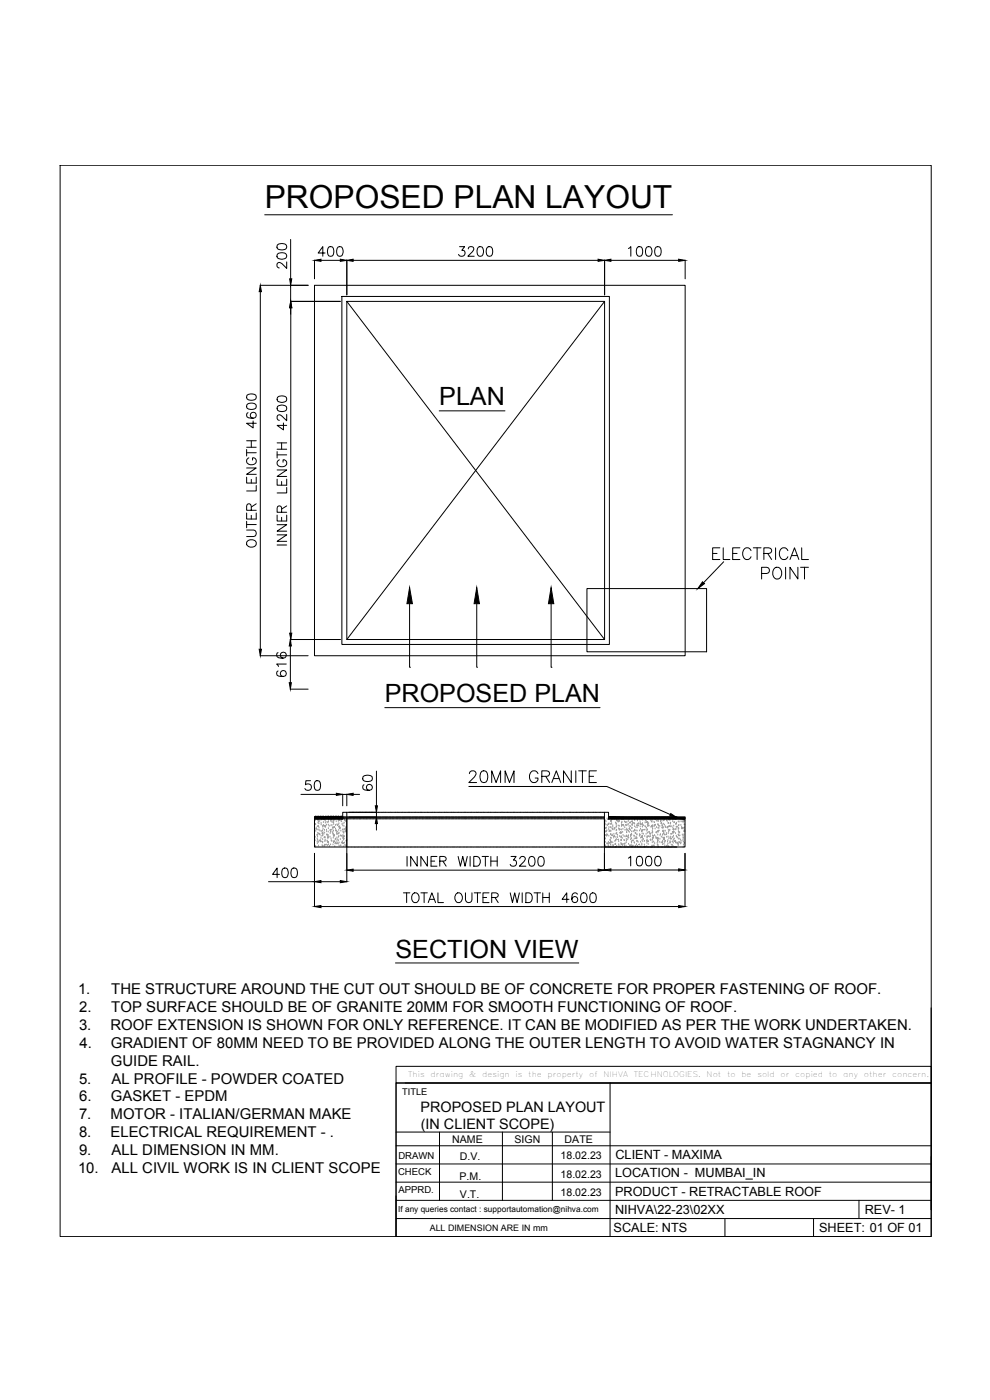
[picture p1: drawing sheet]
<svg xmlns="http://www.w3.org/2000/svg" width="297mm" height="420mm" viewBox="0 0 297 420" stroke-linecap="round" stroke-linejoin="round" font-family="sans-serif">
<defs><g id="words">
<text font-size="9.5" x="79.4" y="62.5">PROPOSED PLAN LAYOUT</text>
<g font-size="7.6">
<text x="131.8" y="121.7">PLAN</text>
<text x="115.4" y="210.8">PROPOSED PLAN</text>
<text x="118.7" y="287.4">SECTION VIEW</text>
</g>
<text font-size="7.1" x="139.7" y="236">20MM GRANITE</text>
<g font-size="4.5">
<text x="23.4" y="298.2">1.</text>
<text x="33.4" y="298.2">THE STRUCTURE AROUND THE CUT OUT SHOULD BE OF CONCRETE FOR PROPER FASTENING OF ROOF.</text>
<text x="23.8" y="303.6">2.</text>
<text x="33.4" y="303.6">TOP SURFACE SHOULD BE OF GRANITE 20MM FOR SMOOTH FUNCTIONING OF ROOF.</text>
<text x="23.7" y="309">3.</text>
<text x="33.1" y="309">ROOF EXTENSION IS SHOWN FOR ONLY REFERENCE. IT CAN BE MODIFIED AS PER THE WORK UNDERTAKEN.</text>
<text x="23.8" y="314.4">4.</text>
<text x="33.3" y="314.4">GRADIENT OF 80MM NEED TO BE PROVIDED ALONG THE OUTER LENGTH TO AVOID WATER STAGNANCY IN</text>
<text x="33.3" y="319.8">GUIDE RAIL.</text>
<text x="23.7" y="325.2">5.</text>
<text x="33.5" y="325.2">AL PROFILE - POWDER COATED</text>
<text x="23.7" y="335.9">7.</text>
<text x="23.7" y="330.6">6.</text>
<text x="33.2" y="335.9">MOTOR - ITALIAN/GERMAN MAKE</text>
<text x="33.3" y="330.6">GASKET - EPDM</text>
<text x="23.7" y="341.4">8.</text>
<text x="33.1" y="341.4">ELECTRICAL REQUIREMENT - .</text>
<text x="23.7" y="346.7">9.</text>
<text x="33.5" y="346.7">ALL DIMENSION IN MM.</text>
<text x="23.4" y="352.1">10.</text>
<text x="33.5" y="352.1">ALL CIVIL WORK IS IN CLIENT SCOPE</text>
</g>
<g font-size="4.3">
<text x="126.2" y="333.6">PROPOSED PLAN LAYOUT</text>
<text x="126.2" y="338.8">(IN CLIENT SCOPE)</text>
</g>
<g font-size="3.8">
<text x="184.7" y="347.9">CLIENT - MAXIMA</text>
<text x="184.6" y="353.3">LOCATION - MUMBAI_IN</text>
<text x="184.5" y="358.8">PRODUCT - RETRACTABLE ROOF</text>
<text x="184.5" y="364.3">NIHVA\22-23\02XX</text>
<text x="259.5" y="364.2">REV- 1</text>
<text x="184.1" y="369.7">SCALE: NTS</text>
<text x="245.8" y="369.7">SHEET: 01 OF 01</text>
</g>
<g font-size="3.2">
<text x="135.7" y="343.1">NAME</text>
<text x="154.4" y="343.1">SIGN</text>
<text x="168.2" y="347.7">18.02.23</text>
<text x="169.4" y="343">DATE</text>
<text x="138" y="348.1">D.V.</text>
<text x="168.2" y="353.6">18.02.23</text>
<text x="137.9" y="354">P.M.</text>
<text x="138" y="359.5">V.T.</text>
<text x="168.2" y="358.8">18.02.23</text>
</g>
<g font-size="2.9">
<text x="119.5" y="347.8">DRAWN</text>
<text x="119.4" y="352.6">CHECK</text>
<text x="119.5" y="358">APPRD.</text>
</g>
<text font-size="2.8" x="120.7" y="328.5">TITLE</text>
<text font-size="2.7" x="128.9" y="369.3">ALL DIMENSION ARE IN mm</text>
<text font-size="2.5" x="119.5" y="363.7">If any queries contact : supportautomation@nihva.com</text>
<g font-size="2.3">
<text x="122.5" y="323.1">This</text>
<text x="129.2" y="323.1">drawing</text>
<text x="140.8" y="323.1">&amp;</text>
<text x="144.7" y="323.1">design</text>
<text x="154.7" y="323.1">is</text>
<text x="158.5" y="323.1">the</text>
<text x="164.3" y="323.1">property</text>
<text x="176.8" y="323.1">of</text>
<text x="181.1" y="323.1">NIHVA</text>
<text x="190.2" y="323.1">TECHNOLOGIES.</text>
<text x="212" y="323.1">Not</text>
<text x="218.1" y="323.1">to</text>
<text x="222.4" y="323.1">be</text>
<text x="227.2" y="323.1">sold</text>
<text x="234.2" y="323.1">or</text>
<text x="238.6" y="323.1">copied</text>
<text x="248.7" y="323.1">to</text>
<text x="253" y="323.1">any</text>
<text x="259.2" y="323.1">other</text>
<text x="267.7" y="323.1">concern.</text>
</g>
</g></defs>
<!-- layer: 0 -->
<g fill="none" stroke="#000" stroke-width=".3">
<path d="M18 49.6h261.4v321.5h-261.4zM83.2 76.3a1.87 1.87 0 0 1 2.8 .4v.2a1.67 1.67 0 0 1-2.9 0zM83.2 73.5a1.9 1.9 0 0 1 2.8 .4v.3a1.59 1.59 0 0 1-2.3 .7 .93 .93 0 0 1-.5-1.4zM86 78.6v1.9l-1.4-1.4a.93 .93 0 0 0-1.4-.1l-.1 .9 .7 .5M87.2 71.9v11.8M94.4 78.1v5.6M96.3 78.1h5.8M97.5 75.9h-2l1.4-1.9v2.9M98.6 74.2a.97 .97 0 0 1 1.4 .4 2.56 2.56 0 0 1-.2 2.2 .97 .97 0 0 1-1.4-.4 2.56 2.56 0 0 1 .2-2.2zM101.4 74.2a.93 .93 0 0 1 1.4 .4 1.45 1.45 0 0 1-1 2.3 1.85 1.85 0 0 1-.4-2.7zM104.1 78.1v10.4M106 78.1h73.5"/>
<path d="M137.9 74h1.5l-.8 1.1a.97 .97 0 0 1 .9 1.4 .97 .97 0 0 1-1.6 .3l-.3-.4M140.5 74.7l.1-.4a.98 .98 0 0 1 1.4 0 .95 .95 0 0 1-.3 1.3l-1.3 1.3h1.9M143.6 74.2a.93 .93 0 0 1 1.3 .4 1.45 1.45 0 0 1-1 2.3 1.85 1.85 0 0 1-.3-2.7zM146.3 74.2a.98 .98 0 0 1 1.4 .4 2.4 2.4 0 0 1-.3 2.2 .98 .98 0 0 1-1.4-.4 2.4 2.4 0 0 1 .3-2.2zM181.4 78.1v10.4M183.3 78.1h20.3M188.6 74.6l.7-.6v2.9M191.3 74.2a.93 .93 0 0 1 1.4 .4 2.56 2.56 0 0 1-.3 2.2 .97 .97 0 0 1-1.3-.4 2.4 2.4 0 0 1 .2-2.2zM194.1 74.2a.93 .93 0 0 1 1.4 .4 1.46 1.46 0 0 1-1 2.3 1.53 1.53 0 0 1-.7-2.3zM196.9 74.2a.98 .98 0 0 1 1.3 .4 2.4 2.4 0 0 1-.2 2.2 .98 .98 0 0 1-1.4-.4 2.4 2.4 0 0 1 .3-2.2zM205.6 78.1v5.6M78.1 85.6h14.4"/>
<path d="M78.1 87.5v107.3M87.2 90.5h14.9M87.2 85.6v4.9M87.2 92.4v97.6M94.4 85.6h111.2v111.2h-111.2zM102.6 89h80.2v104.4h-80.2zM104.1 90.5h77.3v101.4h-77.3zM104.1 90.5l77.3 101.4M181.4 90.5l-77.3 101.4M74.1 118.6a2.4 2.4 0 0 1 2.7 0 .97 .97 0 0 1-.5 1.4 1.89 1.89 0 0 1-2.3-.7zM83.3 119.2a2.2 2.2 0 0 1 2.6 0 .93 .93 0 0 1-.4 1.4 1.46 1.46 0 0 1-2.4-.9zM74 134.9v1.9"/>
<path d="M74 135.9h2.9M74 134.2h2.9M74 132.3h2.9M74.1 121.4a1.85 1.85 0 0 1 2.8 .4v.3a1.56 1.56 0 0 1-2.4 .7 .93 .93 0 0 1-.4-1.4zM74.4 123.9a.83 .83 0 0 0-.4 .8 .83 .83 0 0 0 .5 .7 2.18 2.18 0 0 0 2.3-.3 .89 .89 0 0 0-.4-1.3 .89 .89 0 0 0-1.2 .6 .89 .89 0 0 0 .7 1.1M74.7 137.4a1.07 1.07 0 0 0-.7 1.2 1.07 1.07 0 0 0 1.1 .9 1.21 1.21 0 0 0 1.5-.4 1.21 1.21 0 0 0-.1-1.6l-.7-.1v.7M75.4 132.3v1.9M75.9 126.4v2l-1.9-1.4h2.9M83.1 136.5h2.9M83.1 135.5v1.9M83.1 134.8h2.9M83.1 132.9h2.9"/>
<path d="M83.3 122a2.2 2.2 0 0 1 2.6 0 .98 .98 0 0 1-.4 1.4 2.4 2.4 0 0 1-2.2-.3zM83.8 138a1.07 1.07 0 0 0-.7 1.2 1.07 1.07 0 0 0 1.1 .9 1.26 1.26 0 0 0 1.4-.3 1.26 1.26 0 0 0 .3-1.4l-.6-.4h-.4v.7M84.5 132.9v1.9M85 126.9v2.1l-1.9-1.3h2.9M86 124.4v1.9l-1.4-1.4a.86 .86 0 0 0-1.3-.2 1 1 0 0 0 .1 1.3l.4 .1M131.8 123.3h19.7M74 159.1h2.1a.99 .99 0 0 1 .8 .9 .99 .99 0 0 1-.8 1h-2.1M74 154v1.8h2.9v-1.8M74 143.2v1.8h2.9v-1.8M74 140.4h2.9l-2.9 2h2.9M74 157.4h2.9M74 156.4v2"/>
<path d="M75.4 153.1l-.2-1.6a.63 .63 0 0 0-1.1 0l-.1 1.6h2.9M75.4 143.9v1.1M75.4 154.7v1.1M76.9 145.7v1.6h-2.9M76.9 151.2l-1.5 1M83.1 157.5h2.9l-2.9 1.9h2.9M83.1 154.6v1.8h2.9v-1.8M83.1 143.8v1.8h2.9v-1.8M83.1 141h2.9l-2.9 2h2.9M84.5 153.7l-.1-1.6-.5-.3-.5 .2-.3 .5v1.2h2.9M84.5 144.5v1.1M84.5 155.3v1.1"/>
<path d="M86 146.3v1.6h-2.9M86 151.8l-1.5 1M74.1 162.5a1.53 1.53 0 0 1 1.7-.5 1.53 1.53 0 0 1 1.1 1.4 1.5 1.5 0 0 1-1.7 .8 1.5 1.5 0 0 1-1.2-1.4zM83.1 160.5h2.9l-2.9 2h2.9M83.1 163.6h2.9M176.1 176.6h35.9v19h-35.9zM213.8 166.1h1.3M216 164.4h-2.2v3.5h2.2M217 164.4v3.5h2M217.1 168.6l-6 6.3M219.8 166.1h1.3M222 164.4h-2.2v3.5h2.2"/>
<path d="M225.3 165.3a1.28 1.28 0 0 0-1.4-.9 1.28 1.28 0 0 0-1.1 1.4 1.53 1.53 0 0 0 .4 1.6 1.53 1.53 0 0 0 1.6 .4l.5-.7M226 164.4h2.3M227.2 164.4v3.5M228.5 172.1h1.5a.94 .94 0 0 0 .9-.9 .94 .94 0 0 0-.9-.9h-1.5v3.5M229.2 166.1l2-.2a.82 .82 0 0 0 0-1.3l-2-.2v3.5M230.3 166.1l1.2 1.8M232.2 170.8a1.29 1.29 0 0 1 1.5-.5 1.29 1.29 0 0 1 .8 1.3 1.53 1.53 0 0 1-.3 1.7 1.53 1.53 0 0 1-1.7 .3 2.14 2.14 0 0 1-.3-2.8zM232.7 164.4v3.5M235.7 170.3v3.5M236.4 165.3a1.31 1.31 0 0 0-1.5-.9 1.31 1.31 0 0 0-1.1 1.4 1.54 1.54 0 0 0 .4 1.6 1.54 1.54 0 0 0 1.7 .4l.5-.7M237 167.9l1.4-3.5 1.3 3.5M237.5 166.7h1.7"/>
<path d="M239.4 170.3v3.5l-2.4-3.5v3.5M240.2 170.3h2.4M240.5 164.4v3.5h2.1M241.4 170.3v3.5M78.1 196.8h14.4M83.4 195.9a.85 .85 0 0 0-.3 1.2 2.2 2.2 0 0 0 2.7 0 .89 .89 0 0 0-.4-1.3 .89 .89 0 0 0-1.3 .6 .89 .89 0 0 0 .8 1.1M85.9 199.3h-2.9l.6 .7M87.1 191.9h15M87.1 193.9v11M122.9 181.2v19.1h.2M143 181.2v19.1h.3M165.4 181.2v19.1h.2"/>
<path d="M83.4 201.4a.83 .83 0 0 0-.4 .8 .83 .83 0 0 0 .6 .7 2.24 2.24 0 0 0 2.2-.3 .9 .9 0 0 0-.4-1.3 .9 .9 0 0 0-1.2 .6 .9 .9 0 0 0 .7 1.1M87.1 206.8h5.4M115.4 212.4h64.6M90.3 238.4h10.6M93.2 234.3h-1.4l-.1 1.2a1.03 1.03 0 0 1 1.5 0 1.03 1.03 0 0 1-.2 1.6 1.03 1.03 0 0 1-1.5-.5M94.7 234.4a.97 .97 0 0 1 1.4 .5 2.56 2.56 0 0 1-.3 2.2 .97 .97 0 0 1-1.4-.5 2.56 2.56 0 0 1 .3-2.2zM106 238.4h1.9M109 233a2.4 2.4 0 0 1 2.6 0 .97 .97 0 0 1-.4 1.4 2.56 2.56 0 0 1-2.2-.2zM109.2 235.5a.85 .85 0 0 0-.4 .8 .85 .85 0 0 0 .6 .8 1.72 1.72 0 0 0 2.3-.7 .9 .9 0 0 0-.8-1 .9 .9 0 0 0-1 .8 .9 .9 0 0 0 .8 1M112.9 231.4v10.4M140.7 236h41.4l19 8.5M94.4 245.7h8.4v-1.9h1.3v10.4h-9.7z"/>
<path d="M94.4 245.4h.1M94.4 245.6h.1M94.4 256.1v16M94.4 245.2h.1M94.4 245.7h.1M94.4 245.6v.1M94.5 245.5h.1M94.5 245.2l-.1 .3 .1-.2M94.5 245.5l-.1 .1M94.6 245.4l-.1 .2M94.6 245.5h.1M94.6 245.2v.1"/>
<path d="M94.6 245.3l-.1 .1M94.6 245.2h.1M94.6 245.6h.1M94.6 245.7h.1M94.6 245.3h-.1M94.7 245.6h.1M94.7 245.3l-.1 .2M94.7 245.3h.1M94.7 245.7h.1M94.7 245.2l-.1 .1M94.7 245.2l-.1 .2M94.7 245.5v.1"/>
<path d="M94.8 245.2v.1M94.8 245.4l-.1 .1M94.8 245.3l-.1 .1M94.8 245.6l-.1 .1M94.8 245.7h-.1M94.8 245.3l-.4 .4M94.8 245.2h.1M94.8 245.6l-.2 .1M94.8 245.4h.1M94.8 245.5l-.2 .1M94.8 245.7h.1M94.9 245.3l-.1 .2"/>
<path d="M94.9 245.5l-.1 .1M94.9 245.5h.1M94.9 245.7h.1M94.9 245.3h-.1M94.9 245.3v.1M94.9 245.6v.1M95 245.5h.1M95 245.5l-.2 .1M95 245.6h.1M95 245.6l-.1 .1M95 245.4v.1M95.1 245.2l-.3 .3"/>
<path d="M95.1 245.7h.1M95.1 245.3h-.1M95.1 245.5l-.1 .1M95.1 245.3h.1M95.1 245.5l-.2 .1M95.1 245.6h.1M95.1 245.6l-.1 .1M95.2 245.7h.1M95.2 245.4l-.1 .1M95.2 245.2l-.3 .3M95.3 245.4h.1M95.3 245.6l-.1 .1"/>
<path d="M95.3 245.3l-.3 .4M95.3 245.5h.1M95.3 245.2l-.2 .2M95.3 245.5l-.1 .1M95.3 245.4v.2M95.3 245.2v.2M95.3 245.6v.1l.2-.1M95.4 245.2h.1M95.4 245.6h.1M95.4 245.7h.1M95.4 245.3h-.1M95.4 245.3l.1-.1-.2 .2"/>
<path d="M95.4 245.3l-.1 .2M95.4 245.5v.1M95.4 245.6h-.1M95.5 245.4l-.2 .2M95.5 245.7h.1M95.5 245.6l-.2 .1M95.5 245.2v.1M95.5 245.6v.1M95.6 245.2h.1M95.6 245.4h.1M95.6 245.5l-.1 .1M95.6 245.6h-.1"/>
<path d="M95.6 245.3l-.2 .1M95.6 245.3l-.1 .2M95.6 245.5v.1M95.7 245.5h.1M95.7 245.7h.1M95.7 245.4h-.1M95.7 245.2v.1M95.7 245.5l-.2 .1M95.8 245.3l-.2 .2M95.8 245.3h-.1M95.8 245.6l-.3 .1M95.8 245.6h.1"/>
<path d="M95.8 245.3h-.2M95.8 245.4v.1M95.8 245.3v.1M95.8 245.3h.1M95.8 245.5v.1M95.9 245.3h.1M95.9 245.4l-.2 .1M95.9 245.5h-.1M95.9 245.6l-.1 .1M95.9 245.7h.1M95.9 245.4v.1M96 245.2l-.2 .2"/>
<path d="M96 245.4h.1M96 245.7h.1M96.1 245.3l-.5 .3 .2-.1M96.1 245.3l-.2 .1M96.1 245.6h-.1M96.1 245.4l-.2 .2M96.1 245.5h.1M96.1 245.3h-.2M96.1 245.3v.1M96.1 245.6h.1M96.1 245.2h.1M96.1 245.7h.1"/>
<path d="M96.1 245.3h.1M96.1 245.6h.2l-.1 .1M96.2 245.2l-.4 .5 .2-.1M96.2 245.5l-.1 .1M96.2 245.4l-.1 .2M96.2 245.7h.1M96.3 245.2l-.2 .2M96.3 245.5l-.1 .1M96.3 245.3h.1M96.3 245.2v.1M96.3 245.4l.1-.1-.2 .1M96.3 245.4l-.1 .1"/>
<path d="M96.4 245.2h.1M96.4 245.4h.1M96.4 245.4l-.1 .1M96.4 245.5h-.1M96.4 245.5v.1M96.4 245.6h-.1M96.4 245.5h.1M96.4 245.7h.1M96.5 245.3h-.1M96.5 245.3h.1M96.5 245.2l-.1 .1M96.5 245.4l-.1 .1"/>
<path d="M96.5 245.5l-.1 .1M96.5 245.3l-.1 .2M96.5 245.4h.1M96.5 245.3l-.1 .1M96.5 245.6l-.2 .1M96.6 245.5l-.2 .1M96.6 245.6h.1M96.6 245.4l-.1 .1M96.6 245.3h.1M96.6 245.3l-.1 .1M96.6 245.4h.1M96.6 245.3v.1"/>
<path d="M96.6 245.6l-.1 .1M96.7 245.3h.1M96.7 245.5l-.2 .2M96.7 245.7h.1M96.7 245.4l-.2 .2M96.7 245.2l-.1 .1M96.8 245.4h.1M96.8 245.7h-.1M96.8 245.3l-.2 .1M96.8 245.6l-.2 .1 .1-.1M96.8 245.5l-.1 .2M96.9 245.5h.1"/>
<path d="M96.9 245.3h-.2M96.9 245.3l-.3 .2M96.9 245.6l-.1 .1M96.9 245.2h.1M96.9 245.7h.1M96.9 245.3h-.1M96.9 245.3l-.2 .3M96.9 245.6h.1M96.9 245.2v.1M96.9 245.5v.1M97 245.3l-.1 .1M97 245.4l-.2 .2"/>
<path d="M97 245.6h.1M97 245.7h.1M97 245.5h.1M97 245.6l-.1 .1M97.1 245.3h.1M97.1 245.7h.1M97.1 245.3l-.3 .2M97.1 245.2h.1M97.1 245.4h.1M97.1 245.4l-.1 .2M97.2 245.4h.1M97.2 245.5l-.1 .1"/>
<path d="M97.2 245.3h.1M97.2 245.7h.1M97.2 245.2l-.1 .2M97.2 245.5h.1M97.2 245.4v.1M97.3 245.3l-.2 .2M97.3 245.4h.1M97.3 245.3h-.1M97.3 245.6h.1M97.3 245.3h-.3M97.3 245.4l-.3 .3M97.4 245.5l-.3 .2"/>
<path d="M97.4 245.3l-.1 .1M97.5 245.3h.1M97.5 245.5l-.3 .2M97.5 245.7h.1M97.5 245.2l-.2 .1M97.5 245.4h.1M97.5 245.3l-.1 .2M97.5 245.4v.1M97.6 245.3l-.2 .1M97.6 245.3h.1M97.6 245.6l.2-.4-.5 .5M97.6 245.6l-.2 .1"/>
<path d="M97.6 245.5l-.2 .2M97.6 245.5h.1M97.6 245.6l-.1 .1M97.6 245.3l-.3 .1M97.6 245.3v.1M97.7 245.2h.1M97.7 245.7h.1M97.7 245.4l-.1 .1M97.7 245.2l-.1 .1M97.7 245.6h.1M97.8 245.5l-.1 .1h.1M97.8 245.7h.1"/>
<path d="M97.8 245.3h.1M97.8 245.4l-.1 .2M97.8 245.3l-.2 .1M97.9 245.2h.1M97.9 245.6h.1M97.9 245.3h-.1M97.9 245.4l-.1 .1M97.9 245.4h.1M97.9 245.3h.1M97.9 245.6h-.1M98 245.3h.1M98 245.7h.1"/>
<path d="M98 245.4l-.2 .1M98 245.6h-.1M98 245.3l-.2 .1M98 245.5h.1M98 245.5l-.1 .1M98 245.4v.1M98 245.6l-.1 .1M98 245.3l-.1 .3M98 245.4h.1M98 245.6v.1M98.1 245.2v.1M98.1 245.4l-.1 .1"/>
<path d="M98.1 245.6l-.1 .1M98.1 245.3h-.2M98.1 245.3l-.1 .1M98.2 245.3l-.1 .1M98.2 245.3h.1M98.2 245.7h.1M98.2 245.2l-.1 .1M98.2 245.6v.1M98.2 245.5l-.2 .2M98.3 245.3h.1M98.3 245.6h.1M98.3 245.4h.1"/>
<path d="M98.3 245.3l-.2 .1M98.3 245.4l-.1 .1M98.4 245.5l-.3 .2M98.4 245.5h.1M98.4 245.2v.1M98.4 245.3l-.2 .3M98.4 245.7h-.1M98.4 245.3l-.2 .2M98.4 245.2h.1M98.4 245.7h.1M98.4 245.4l-.1 .3M98.4 245.6v.1"/>
<path d="M98.5 245.3l.1-.1-.3 .3M98.5 245.7h.1M98.5 245.2l-.1 .1M98.5 245.6h-.1M98.5 245.3l-.2 .4M98.5 245.6h.1M98.5 245.6l-.1 .1M98.6 245.5l-.1 .1M98.6 245.3h.1M98.6 245.7h.1M98.6 245.3l-.1 .1M98.6 245.6h-.1"/>
<path d="M98.6 245.2h.1M98.6 245.6h.1M98.6 245.4v.1M98.7 245.4h.1M98.7 245.3h-.1M98.7 245.7h.1M98.7 245.4l-.2 .1M98.7 245.6h.1M98.8 245.3l-.2 .1M98.8 245.4l-.3 .3M98.8 245.3h-.1M98.8 245.3l-.2 .2"/>
<path d="M98.8 245.4h.1M98.8 245.3h.1M98.8 245.2v.1M98.9 245.3h-.1M98.9 245.5l-.3 .2M98.9 245.6h.1M98.9 245.3l-.3 .3M98.9 245.6l-.1 .1M99 245.3h.1M99 245.7h.1M99 245.2l-.1 .1M99 245.5l-.2 .2"/>
<path d="M99 245.6l-.1 .1M99 245.6h.1M99 245.3l-.2 .1M99 245.2v.1M99.1 245.2l.1 .1M99.1 245.4l-.1 .1M99.1 245.3h.1M99.1 245.7h.1M99.1 245.5l-.1 .2M99.1 245.2l-.2 .3M99.1 245.3l-.1 .3M99.2 245.2h.1"/>
<path d="M99.2 245.7h.1M99.2 245.4l-.1 .1M99.2 245.2v.1M99.3 245.3l-.5 .4M99.3 245.6h.1M99.3 245.6l-.2 .1M99.3 245.2l-.2 .3M99.3 245.4l-.3 .3M99.3 245.7h.1M99.4 245.2l-.2 .1M99.4 245.7h.1M99.4 245.3l-.1 .1"/>
<path d="M99.4 245.3h-.1M99.4 245.6h-.1M99.4 245.3h.1M99.4 245.2h.1M99.4 245.4h.3M99.4 245.3l.1-.1-.1 .2M99.4 245.4h.1M99.5 245.7h.1M99.5 245.4l-.2 .1M99.5 245.6l-.1 .1M99.5 245.5l-.1 .1M99.6 245.4h.1"/>
<path d="M99.6 245.6h-.2M99.6 245.2v.1M99.6 245.6v.1M99.7 245.5l-.2 .1M99.7 245.6h.1M99.7 245.4h-.1M99.7 245.6l-.2 .1M99.7 245.3h.1M99.7 245.4l-.1 .2M99.7 245.7h.1M99.7 245.6v.1M99.8 245.2l-.7 .4"/>
<path d="M99.8 245.6l-.2 .1M99.8 245.6h.1M99.8 245.3h-.1M99.8 245.2l.1 .1M99.8 245.4l-.1 .2M99.8 245.3l-.1 .3M99.9 245.3h.1M99.9 245.5l.2-.1-.3 .3M99.9 245.5l-.1 .2M99.9 245.7h-.1M99.9 245.2l-.2 .2M99.9 245.3l-.1 .1"/>
<path d="M99.9 245.5l-.1 .1M99.9 245.2h.1M99.9 245.7h.1M99.9 245.4h.1M100 245.5h.1M100 245.7h.1M100 245.2l-.1 .1M100 245.6h.1M100 245.2l-.2 .3M100 245.3v.1M100 245.6l-.1 .1M100.1 245.6h.1"/>
<path d="M100.1 245.7h.1M100.1 245.2l-.1 .1M100.1 245.3l-.1 .1M100.1 245.3h.1M100.2 245.3h.1M100.2 245.2h.1M100.2 245.5h-.1M100.2 245.4l-.1 .1M100.2 245.6h.1M100.2 245.7h.1M100.2 245.4h.1M100.2 245.6l-.1 .1"/>
<path d="M100.3 245.2l-.2 .2M100.3 245.5l-.1 .1M100.3 245.7h.1M100.3 245.4h.1M100.3 245.3l.1 .1M100.3 245.3h.1M100.3 245.3l-.1 .2M100.3 245.5v.1M100.3 245.6h-.1M100.4 245.5h.1M100.4 245.3h-.2M100.5 245.6h.1"/>
<path d="M100.5 245.6l-.3 .1M100.5 245.3h.1M100.5 245.4l-.2 .2M100.5 245.7h.1M100.5 245.6v.1M100.5 245.2l-.5 .5M100.5 245.3l-.1 .1M100.6 245.2v.1M100.6 245.4l-.2 .2M100.6 245.6l-.1 .1M100.6 245.3h.1M100.6 245.5l-.2 .1"/>
<path d="M100.7 245.2l-.2 .2M100.7 245.5l-.2 .2M100.7 245.3l-.2 .3 .3-.1M100.7 245.2h.1M100.7 245.7h.1M100.7 245.6v.1M100.8 245.3l-.2 .2M100.8 245.5h.1M100.8 245.2l-.1 .1M100.8 245.2v.1M100.8 245.6h.1M100.8 245.6l-.1 .1"/>
<path d="M100.8 245.4l-.1 .1M100.8 245.7h.1M100.9 245.2l-.2 .2M100.9 245.5h.1M100.9 245.3l-.1 .1M100.9 245.3h-.1M100.9 245.6h.1M100.9 245.3h.1M100.9 245.2h.1M100.9 245.4l-.3 .3M100.9 245.7h.1M101 245.5l-.2 .2"/>
<path d="M101 245.6h.1M101 245.3h-.1M101 245.4l-.1 .1M101 245.3h.1M101 245.7h.1M101 245.4l-.2 .1M101 245.2l-.1 .2M101.1 245.3l.1 .1M101.1 245.3h-.1M101.1 245.5l-.1 .1M101.1 245.5h.1M101.1 245.5v.2"/>
<path d="M101.2 245.6h.1M101.2 245.6h-.1M101.3 245.4l-.3 .2M101.3 245.5h.1M101.3 245.7h.1M101.3 245.3l-.1 .1M101.3 245.3h.1M101.3 245.6h.1M101.3 245.3l-.2 .1M101.3 245.4v.1M101.3 245.3l-.3 .2M101.3 245.3v.3"/>
<path d="M101.4 245.3h.1M101.4 245.5l-.3 .2M101.4 245.4l-.1 .1M101.4 245.2l-.1 .1M101.4 245.3l-.1 .1M101.5 245.2h.1M101.5 245.7h.1M101.5 245.6l-.1 .1M101.5 245.5h.1M101.5 245.2v.1M101.5 245.5l-.3 .2M101.6 245.3l-.2 .2"/>
<path d="M101.6 245.2l-.2 .2M101.6 245.6h-.1M101.6 245.6h.1M101.6 245.4l-.1 .1M101.6 245.5h.1M101.6 245.3h.1M101.6 245.6l-.1 .1M101.7 245.3h.1M101.7 245.2h.1M101.7 245.6h.1M101.7 245.6l-.1 .1M101.7 245.7h.1"/>
<path d="M101.7 245.3l-.1 .1M101.8 245.2l-.2 .2M101.8 245.4l-.2 .3M101.8 245.6h-.1M101.9 245.5l-.1 .1M101.9 245.5h.1M101.9 245.3l-.6 .4 .1-.2M101.9 245.4h.1M101.9 245.6v.1M102 245.6h.1M102 245.4h-.1M102 245.5l-.1 .2"/>
<path d="M102 245.6h-.1M102 245.3l-.2 .3M102 245.5h.1M102 245.7h.1M102 245.2l-.4 .3M102 245.6v.1M102.1 245.6h.1M102.1 245.3h-.1M102.1 245.2l-.4 .4M102.1 245.4l-.1 .1M102.1 245.3l-.1 .3M102.2 245.2l-.1 .1"/>
<path d="M102.2 245.4l-.1 .1M102.2 245.3h.1M102.2 245.6l-.2 .1M102.2 245.2h.1M102.2 245.7h.1M102.2 245.3l-.1 .1M102.2 245.4h.1M102.3 245.5h.1M102.3 245.7h.1M102.3 245.4l-.1 .2M102.3 245.5l-.1 .1M102.3 245.3l-.3 .3"/>
<path d="M102.3 245.4h.1M102.3 245.3h.1M102.3 245.6l-.1 .1M102.4 245.6h.1M102.4 245.4l-.1 .1M102.4 245.5h.1M102.4 245.3l-.1 .1M102.4 245.2v.1M102.4 245.3h.1M102.4 245.6l-.3 .1M102.4 245.7h.2M102.4 245.2h.1"/>
<path d="M102.5 245.5l-.2 .2M102.5 245.6h.1M102.5 245.7h.1M102.5 245.3h-.1M102.5 245.4l-.1 .1M102.5 245.2l-.1 .2M102.6 245.2l-.3 .4M102.6 245.5l-.3 .2M102.7 245.5h.1M102.7 245.2l-.1 .1M102.7 245.6l-.1 .1M102.7 245.4h.1"/>
<path d="M102.7 245.5l-.2 .1M102.7 245.6h.1M102.8 245.5h.1M102.8 245.7h.1M102.8 245.7h-8.4v-.5h8.4v.5M102.8 245.2l-.3 .3M102.8 245.3l-.1 .1M102.8 245.6l-.1 .1M102.8 245.2l-.2 .3M102.8 245.3h.1M102.8 245.3l-.2 .3M102.8 245.6h.1"/>
<path d="M102.8 241.8v-3.4h1.3v3.4M102.8 245.5l-.1 .2M102.8 245.4v.1M102.8 245.6h-.1M104.1 245.7v18.9M104.8 243.8h8.1v1.4h-8.1M112.9 247.2v1.9M122.1 257v3M125.2 257v3l-2-3v3M128.2 257v3l-1.9-3v3M129.3 258.4h1.1M131.1 257h-1.8v3h1.8"/>
<path d="M132 258.4l1.6-.1 .3-.4-.2-.6-.5-.3h-1.2v3M132.9 258.4l1 1.6M137.5 257l.6 3 .8-3 .6 3 .7-3M141.1 257v3M142.2 257h.9a1.56 1.56 0 0 1 1 1.5 1.56 1.56 0 0 1-1 1.5h-.9zM144.7 257h1.9M145.6 257v3M147.3 258.4h1.9M147.3 257v3M149.2 257v3M153.3 257h1.6l-.8 1.1a.97 .97 0 0 1 .7 1.6 .97 .97 0 0 1-1.7-.3M156 257.8v-.2a.92 .92 0 0 1 1.4-.4l.1 .1a.93 .93 0 0 1-.3 1.3l-1.4 1.4h2"/>
<path d="M159 257.2a.93 .93 0 0 1 1.4 .4 2.5 2.5 0 0 1-.3 2.2 .93 .93 0 0 1-1.3-.4 2.23 2.23 0 0 1 .2-2.2zM161.8 257.2a.91 .91 0 0 1 1.4 .4 2.5 2.5 0 0 1-.3 2.2 .93 .93 0 0 1-1.4-.4 2.56 2.56 0 0 1 .3-2.2zM181.4 243.8h1.2v1.9h22.9v8.5h-24.1zM181.4 245.7v15.5M182.6 245.2h22.9v.5h-22.9zM188.6 257.5l.6-.5v2.9M191.3 257.1a.97 .97 0 0 1 1.4 .4 1.89 1.89 0 0 1-.7 2.4h-.3a1.56 1.56 0 0 1-.6-2.4zM194.1 257.1a.93 .93 0 0 1 1.4 .4 2.56 2.56 0 0 1-.3 2.2 .97 .97 0 0 1-1.4-.4 2.4 2.4 0 0 1 .3-2.2zM196.9 257.1a.93 .93 0 0 1 1.3 .4 1.46 1.46 0 0 1-.9 2.4 1.53 1.53 0 0 1-.7-2.4zM205.5 256.1v16M80.6 264.6h13.8M83.9 262.4h-2.1l1.3-1.9v2.9"/>
<path d="M85 260.6a.93 .93 0 0 1 1.3 .5 1.46 1.46 0 0 1-.9 2.3 1.53 1.53 0 0 1-.7-2.3zM87.7 260.6a.98 .98 0 0 1 1.4 .5 2.4 2.4 0 0 1-.3 2.2 .98 .98 0 0 1-1.4-.5 2.4 2.4 0 0 1 .3-2.2zM96.3 264.6h5.8M96.3 272.1h107.3M106 261.1h73.5M121 268h2M122 268v2.9M123.8 268.4a1.08 1.08 0 0 1 1.2-.4 1.08 1.08 0 0 1 .7 1.1 1.3 1.3 0 0 1-.2 1.3 1.3 1.3 0 0 1-1.4 .3 1.87 1.87 0 0 1-.3-2.3zM126.3 268h1.9M127.3 268v2.9M128.5 270.9l1.1-2.9 1.1 2.9M128.9 269.9h1.4"/>
<path d="M131.4 268v2.9h1.7M136.8 268.4l.2-.3a1.38 1.38 0 0 1 1.7 .6 1.38 1.38 0 0 1-.3 1.8 1.08 1.08 0 0 1-1.2 .3 1.08 1.08 0 0 1-.7-1zM139.7 268v2a.98 .98 0 0 0 .9 .9 .98 .98 0 0 0 1-.9v-2M142.3 268h1.9M143.3 268v2.9M144.9 269.4h1.1M146.7 268h-1.8v2.9h1.8M147.5 269.4h1.3a.7 .7 0 0 0 .6-1.1l-.6-.3h-1.3v2.9M148.5 269.4l1 1.5M153.1 268l.7 2.9 .6-2.9 .8 2.9 .6-2.9M156.7 268v2.9M157.8 268h1a1.58 1.58 0 0 1 .9 1.4 1.58 1.58 0 0 1-.9 1.5h-1z"/>
<path d="M160.2 268h2M161.2 268v2.9M162.9 269.4h1.9M162.9 268v2.9M164.8 268v2.9M170.7 269.9h-2l1.4-1.9v2.9M173.2 268.4a.83 .83 0 0 0-.8-.5 .83 .83 0 0 0-.7 .6 1.72 1.72 0 0 0 .7 2.4 .9 .9 0 0 0 1-.9 .9 .9 0 0 0-.9-.9 .9 .9 0 0 0-.9 .8M174.6 268.1a.88 .88 0 0 1 1.4 .4 1.47 1.47 0 0 1-1 2.4 1.86 1.86 0 0 1-.4-2.8zM177.4 268.1a.93 .93 0 0 1 1.4 .4 2.5 2.5 0 0 1-.3 2.2 .98 .98 0 0 1-1.4-.4 2.4 2.4 0 0 1 .3-2.2zM183.3 261.1h20.3M118.7 289h55M279.4 302.5v60.6"/>
<path d="M118.8 320h160.6v5h-160.6zM118.8 325h160.6v46.1h-160.6zM118.8 325v46.1M118.8 339.8h64.2M121.6 325h157.8M131.9 339.8v20.4M150.7 339.8v20.4M165.7 339.8v20.4M183 325v46.1M118.8 354.8h160.6M118.8 349.3h160.6M118.8 343.9h160.6"/>
<path d="M118.8 360.2h160.6M118.8 365.7h160.6M217.5 365.7v5.4M244.1 365.7v5.4M257.7 360.2v5.5"/>
</g>
<!-- layer: ELE 1 -->
<path d="M79.4 64.5h122.4" fill="none" stroke="#000" stroke-width=".3"/>
<!-- layer: 0 -->
<g fill="#000" stroke="#000" stroke-width=".3">
<path d="M94.4 78.1l1.9-.3v.6zM102.1 77.8l2 .3-2 .3zM104.1 78.1l1.9-.3v.6zM179.5 77.8l1.9 .3-1.9 .3zM181.4 78.1l1.9-.3v.6zM203.6 77.8l2 .3-2 .3zM78.1 85.6l.3 1.9h-.6zM87.2 90.5l.3 1.9h-.6zM86.9 83.7h.6l-.3 1.9zM210.8 174.6l.6 .6-2 1.4zM77.8 194.8h.6l-.3 2zM87.1 191.9l.3 2h-.6z"/>
<path d="M86.9 190h.6l-.3 1.9zM122.9 176.3l.8 4.9h-1.6zM143 176.3l.8 4.9h-1.6zM165.4 176.3l.8 4.9h-1.7zM86.8 204.9h.6l-.3 1.9zM100.9 238.1l1.9 .3-1.9 .3zM104.1 238.4l1.9-.3v.6zM112.9 245.2l.3 2h-.6zM112.6 241.8h.6l-.3 2zM201.3 244.2l1.6 1-1.9-.4zM94.4 264.6l1.9-.3v.6zM94.4 272.1l1.9-.3v.6z"/>
<path d="M102.1 264.3l2 .3-2 .3zM104.1 261.1l1.9-.3v.7zM179.5 260.8l1.9 .3-1.9 .4zM181.4 261.1l1.9-.3v.6zM203.6 260.8l1.9 .3-1.9 .3zM203.6 271.8l1.9 .3-1.9 .3z"/>
<path d="M182.6 245.2l22.9 .5v-.5zM182.6 245.2l22.9 .5h-22.9z"/>
</g>
<g fill="none" stroke="#939598" stroke-width=".3">
<path d="M94.4 251.9h.1M94.5 254.2h.1M94.5 252.3h.1M94.5 247.4h.1M94.6 251.3h.1M94.6 247.4h.1M94.6 246.3h.1M94.7 247.5h.1M94.7 254h.1M94.7 249.5h.1M94.7 248.7h.3l-.3 .1M94.9 248.5h.1"/>
<path d="M95.1 250.7h.1M95.2 252.7h.1M95.2 251.7h.1M95.2 250.6h.1M95.2 253.2h.1M95.3 252.2h.1M95.3 245.9h.1M95.3 251.1h.1M95.3 250.1h.1M95.3 246.2h.1M95.4 249.1h.1M95.4 247h.1"/>
<path d="M95.4 248.1h.1M95.5 246h.1M95.5 247.8l-.2 .2zM95.5 252.8h.1M95.5 246.5h.2zM95.5 253.9h.1M95.6 250.3h.1M95.6 246.4h.1M95.7 247.3h.1M95.7 252.4h.1M95.7 248.5h.1M95.7 249.2h.1"/>
<path d="M95.8 252.2l.3-.1-.1 .2zM95.9 250.1v.2h-.1zM96 246.4h.1M96 250.6h.1M96 249.4h.1M96.2 252.3h.1M96.3 251.6h.1M96.3 252.4l-.1 .2zM96.4 251h.1M96.4 247.1h.1M96.4 247.6h.1M96.4 249.5h.1"/>
<path d="M96.5 246.1h.1M96.6 250l.2-.1-.2 .1M96.6 253.8h.1M96.8 250.8h.1M96.8 249.3h.1M96.8 254h.1M96.8 253h.1M96.8 252.8h.1M96.8 248.2h.1M96.8 252h.1M96.9 250.9h.1M96.9 249.9h.1"/>
<path d="M96.9 248.9h.1M96.9 246h.1M97 247.8h.1M97 246.8h.1M97.1 245.8h.1M97.1 247.6v.2h-.2zM97.2 250.4h.1M97.2 254h.1M97.2 245.7l-.1 .2zM97.2 251.3l.3-.2v.3zM97.3 247.8l.2-.1v.2zM97.4 249.2h.1"/>
<path d="M97.4 253.9h.1M97.4 250h.1M97.4 246.1h.1M97.4 253.6h.1M97.5 252.5h.1M97.5 252h.1M97.5 248.2h.1M97.6 246.5h.1M97.6 248.1h.1M97.6 247h.1M97.7 248v.2l-.2-.1zM97.7 253.4h.2l-.1 .2z"/>
<path d="M97.8 252.4h.1M98 247.6h.1M98 249.2h.1M98 249.6h.1M98.1 250.3l-.1 .2zM98.1 250.7h.1M98.1 246.8h.1M98.2 252.5h.1M98.3 251.4h.1M98.3 253.8h.1M98.3 252.8h.1M98.4 250.9h.1"/>
<path d="M98.4 246.9h.1M98.4 251.7h.1M98.4 245.8h.1M98.4 250.7h.1M98.4 251.2l.2-.1zM98.5 252.8h.1M98.5 249.7h.1M98.5 247.6h.1M98.5 248.7h.1M98.5 252.6l.1 .2h-.2zM98.6 246.6h.1M98.6 246.1h.1"/>
<path d="M98.6 253.5h.1M98.8 248h.1M98.8 254h.1M99 249.3h.1M99 251.2h.1M99.1 250.1h.1M99.1 249l.3-.1-.1 .2zM99.2 253.6h.1M99.2 249.7h.1M99.2 245.8h.1M99.2 246.5h.1M99.3 251.7h.1"/>
<path d="M99.3 247.8h.1M99.4 252.3h.1M99.4 252.5h.1M99.4 245.9l.1 .2-.2-.1zM99.6 246.7h.1M99.6 247.7h.1M99.7 249.7h.1M99.8 250h.1M99.9 248.9h.1M99.9 248.2l-.2 .2zM99.9 250.3h.1M99.9 253.6h.1"/>
<path d="M99.9 246.8l.2-.1zM99.9 246.5h.1M99.9 252.5h.1M100 251.5h.1M100 250.5h.1M100 250.9h.1M100 249.5h.1M100.1 252.9h.1M100.1 248.4h.1M100.1 247.4h.1M100.1 248.3l.3-.2v.3zM100.2 246.4h.1"/>
<path d="M100.2 246.2h.1M100.2 251.1h.1M100.2 252.5l.3-.1-.1 .2zM100.3 250.5v.2l-.1-.1zM100.5 254.1h.1M100.5 253.3h.1M100.7 249.4h.1M100.7 248.8h.1M100.7 247.7h.1M100.7 252.8l-.1 .2zM100.8 251.6v.3l-.3-.1zM100.9 246.6h.1"/>
<path d="M101 253.3h.1M101 249.4h.1M101 249.9h.1M101 250.2h.2zM101.1 251.4h.1M101.1 247.6h.1M101.1 252.5h.1M101.3 247.8h.1M101.3 249.8h.1M101.3 253.1h.1M101.3 252h.1M101.5 247.6h.1"/>
<path d="M101.5 253.4h.1M101.5 246.5h.1M101.5 252.3h.1M101.6 251.3h.1M101.6 250.3h.1M101.6 249.2h.1M101.6 248.2h.1M101.6 246.1l-.1 .1zM101.7 251h.1M101.7 247.2h.1M101.7 253.9h.1M101.7 250h.1"/>
<path d="M101.7 246.2h.1M101.7 253h.1M101.7 248l.2-.1zM101.8 248.7h.1M101.9 246.2h.1M102.1 248.4v.2l-.2-.1zM102.1 253.7l.2-.1-.1 .2zM102.1 252h.1M102.2 250.9h.1M102.3 249.4h.1M102.3 246.4h.1M102.4 253h.1"/>
<path d="M102.5 246.6h.1M102.5 250.7l-.1 .2zM102.5 245.8l.2 .1zM102.6 247.5h.1M102.7 252.6h.1M102.7 253h.1M102.8 249.1h.1M102.8 251.5l.2-.1zM102.9 251.1h.1M102.9 247.8h.1M102.9 247.3h.1M102.9 250.7h.1"/>
<path d="M102.9 253l.1 .2-.2-.1 .2-.1M103 249.8h.1M103 249.6h.1M103 254.2h.1M103 253.1h.1M103.1 252.1h.1M103.1 251.1h.1M103.1 250.1h.1M103.2 249h.1M103.2 248h.1M103.3 251.8h.1M103.3 247h.1"/>
<path d="M103.3 246h.1M103.3 251.1h.1M103.4 253h.1M103.4 248.8l.2-.2 .1 .3zM103.4 246.2h.1M103.5 253.6h.1M103.5 249.8h.1M103.5 245.9h.1M103.5 246.3h.1M103.6 253.9h.1M103.6 249.2h.2l-.1 .2zM103.7 249.5h.1"/>
<path d="M103.8 248.4h.1M103.8 246.2l.1 .3-.2-.1zM103.9 249.5h.1M104.1 252.2l-.3 .1 .3 .1M181.4 252.1h.1M181.4 251.9h.1M181.4 250.7h.1M181.4 246.8h.1M181.4 254.1h.1M181.6 253.8h.1M181.6 247.3h.1M181.6 248.4v.2l-.2-.1z"/>
<path d="M181.6 252.8h.1M181.6 246.3h.1M181.7 251.7h.1M181.7 250.7h.1M181.7 249.7h.1M181.7 254h.1M181.7 249.5l.2-.1zM181.8 248.7h.1M181.8 246.6h.1M181.8 247.6h.1M181.9 249.6h.1M181.9 248.5h.1"/>
<path d="M182 250.7l-.1 .2zM182 250.5h.1M182.1 253.2h.1M182.1 249.3h.1M182.2 245.8h.1M182.2 247.8h.1M182.2 250.6h.1M182.4 253l-.1 .2zM182.5 253.7h.1M182.5 245.7l-.2 .2h.3l-.1-.2M182.5 247.3l.2-.1-.1 .2zM182.5 253.9h.1"/>
<path d="M182.5 252.8h.1M182.6 248.9h.1M182.7 250.9h.1M182.7 248.4h.1M182.7 247.3h.1M182.8 252.9h.2v.2zM182.9 249.2l.1 .3-.3-.1zM183 249.4h.1M183 252.2h.1M183.1 252.3h.1M183.1 254.2h.1M183.1 252.9l.2-.3 .1 .3z"/>
<path d="M183.1 248.4h.1M183.2 252.5h.1M183.2 253.6h.1M183.2 251.5h.1M183.2 247.4h.1M183.2 250.4h.1M183.3 250.5h.1M183.3 246.5h.1M183.3 249.5h.1M183.3 248.4h.1M183.3 252.7h.1M183.3 246.2l.1 .3-.2-.1z"/>
<path d="M183.4 247.4h.1M183.4 251.6h.1M183.4 246.4h.1M183.5 247.2h.1M183.6 246.1h.1M183.6 250.7l.2-.1zM183.6 250.6h.1M183.7 253.8h.1M183.8 248.6l-.2 .1zM183.8 245.8h.1M183.9 247.8h.1M183.9 248.2h.1"/>
<path d="M183.9 252.9h.1M183.9 249h.1M184.1 253.8h.1M184.2 251.5h.1M184.2 250.4h.1M184.2 250.9l-.1 .2zM184.2 249h.1M184.3 248.5l.2-.1-.1 .2zM184.3 245.9h.1M184.3 251h.1M184.5 252.5h.1M184.6 253.2l-.1 .2z"/>
<path d="M184.7 247h.1M184.7 254.2h.1M184.7 253.4h.1M184.7 252.3h.1M184.8 251.3h.1M184.8 250.3h.1M184.9 249.3h.1M184.9 247.5h.1M184.9 247.3h.1M184.9 248.3h.1M184.9 252h.1M184.9 248.1h.1"/>
<path d="M185 246.2h.1M185 250.3h.1M185 249.2h.1M185 254h.1M185 250.1h.1M185 246.3l.3-.1zM185.3 251.4h.1M185.3 250.7h.1M185.4 252l.2-.1-.1 .2zM185.5 245.9h.1M185.5 245.8h.1M185.5 247.9h.1"/>
<path d="M185.5 246.5l-.1 .1zM185.6 253.5h.1M185.6 252.6h.1M185.6 248.7h.1M185.7 253.9h.1M185.8 249.1h.1M185.8 248h.1M185.8 246.2v.3l-.2-.1zM185.9 249.1h.1M185.9 251.1h.1M186 248.7l-.2 .2zM186 249.9l.2-.2 .1 .3z"/>
<path d="M186.1 250.1h.1M186.1 249.8l.3-.1zM186.3 254.2h.1M186.3 253.1h.1M186.3 252.3h.1M186.4 252.1h.1M186.4 250.1h.1M186.4 251.1h.1M186.4 253.4h.1M186.4 249.1h.1M186.4 252.3h.1M186.4 251.2h-.1l.1-.1v.2"/>
<path d="M186.5 248h.1M186.5 247.6h.1M186.5 247h.1M186.6 246h.1M186.6 247.8h.1M186.6 246.7h.1M186.6 253.1v.3h-.2zM186.7 251.6h.1M186.7 247.7h.1M186.8 253.7h.1M186.8 249.8h.1M186.8 245.9h.1"/>
<path d="M186.9 253.4l-.2 .2zM186.9 247.5l.2-.1zM186.9 248.9h.1M186.9 250.7h.1M187.1 246h.1M187.2 247.9h.1M187.2 252.2h.1M187.2 253.2l.2-.1v.2zM187.2 251.1h.1M187.4 246.7h.1M187.4 253.9h.1M187.4 252.3h.1"/>
<path d="M187.5 248.4h.1M187.5 249.2h.1M187.5 253.3h.1M187.6 251.1h.1M187.7 247.7h.1M187.7 246.6l-.1 .2zM187.8 253.9h.1M187.9 252.9h.1M187.9 251.9h.1M188 250.9h.1M188 252.4h.1M188 251l.2-.1z"/>
<path d="M188 249.9h.1M188 251h.1M188 247.8h.1M188 248.8h.1M188.1 246.8h.1M188.1 245.8h.1M188.1 247.6h.1M188.2 249.1h-.2l.2-.2v.3M188.3 252h.1M188.5 251.3h.1M188.5 246.5h.1M188.5 247.4h.1"/>
<path d="M188.6 250.8h.1M188.6 253.4h.1M188.6 249.5h.1M188.6 251.2l-.1 .2 .1-.1M188.7 246h.1M188.7 248.7h.2l-.1 .2zM188.8 248h.1M188.8 249.8h.1M188.8 248.7h.1M188.8 246.9l.3-.2v.3zM188.9 253.7l.2-.1zM189 254h.1"/>
<path d="M189.1 249.2h.1M189.2 250.9h.1M189.2 251.2h.1M189.2 252h.1M189.2 248.1h.1M189.4 253.7h.1M189.4 252.7h.1M189.4 254.1h.1M189.4 246.5h.3zM189.5 250.7h.1M189.5 251.7h.1M189.5 253h.1"/>
<path d="M189.5 250.2v.3l-.2-.1zM189.5 249.7h.1M189.6 248.7h.1M189.6 247.6h.1M189.6 252.4h.1M189.6 248.6h.1M189.7 246.6h.1M189.7 247.5h.1M189.8 247.7h.1M189.8 252.2l.2-.1zM189.9 253.6v.3h-.2zM189.9 246.8l.1 .2h-.2z"/>
<path d="M190 249.6h.1M190.2 250.9h.1M190.2 252.9h.1M190.3 251.8h.1M190.3 251h.1M190.3 247.1h.1M190.4 246.1h.1M190.4 253.1h.1M190.4 249.1l-.2 .2 .2-.1M190.4 248.1h.1M190.4 247.3h.1M190.4 249.2h.1"/>
<path d="M190.5 246.2h.1M190.5 250l.3-.1-.1 .2zM190.6 253.9h.1M190.6 254.1h.1M190.8 249.3h.1M190.8 248.4h.1M190.8 251.4v.3l-.1-.1zM190.8 251.3h.1M191 253.5h.1M191 252.5h.1M191 251.7h.1M191 247.8h.1"/>
<path d="M191.1 251.5h.1M191.1 251.7h.1M191.1 250.5h.1M191.1 250.6h.1M191.1 249.4h.1M191.2 248.4h.1M191.2 247.4h.1M191.2 252.5h.1M191.2 246.2h.1M191.2 253.8l-.1 .1 .2-.1M191.3 246.4h.1M191.3 247.8l.2-.1z"/>
<path d="M191.4 247.8h.1M191.4 252.8h.1M191.6 247.2h.1M191.6 253.4h.3l-.1 .2zM191.9 250.9h.1M191.9 250.5h.1M191.9 249.4h.1M192 246.2h.1M192.1 248.1h.1M192.1 250.7h.1M192.1 246.8h.1M192.1 247.4l.3-.2v.3z"/>
<path d="M192.2 247l-.2 .2zM192.2 252.8h.1M192.2 248.9h.1M192.2 251.5h.1M192.3 254.2h.1M192.4 251.2l.2-.1zM192.4 246h.1M192.4 249.4h.1M192.5 251.4h.1M192.5 250.9l.3-.2v.3zM192.6 253.3h.1M192.6 253.7h.1"/>
<path d="M192.6 249.3v.2h-.2zM192.6 251.3h.1M192.6 252.3h.1M192.7 250.2h.1M192.7 249.2h.1M192.7 249.3h.1M192.7 248.2h.1M192.7 248.1h.1M192.8 247.2h.1M192.8 251.4h.1M192.8 247.5h.1M192.8 246.2h.1"/>
<path d="M192.9 252.6h.1M193 251.7l-.1 .1zM193 247.8h.1M193 250.3h.1M193.1 249l.2-.1zM193.2 254.2h.1M193.3 254.1l.2-.2zM193.3 253.6h.1M193.4 252.5h.1M193.5 251h.1M193.5 248.1h.1M193.5 247h.1"/>
<path d="M193.6 246.2h.1M193.7 248.2h.1M193.8 249.1h.1M193.8 250.4h.1M193.8 246.5h.1M193.8 246.7l.2 .2 .1-.2h-.2M194 252.5h.1M194 248.6h.1M194.1 254.1h.1M194.1 253.1h.1M194.1 249.5h.1M194.1 252.1h.1"/>
<path d="M194.1 251.4h.1M194.1 252.4h.1M194.2 251.1h.1M194.2 251.3h.1M194.2 252.5l.2-.1zM194.2 250h.1M194.3 249h.1M194.3 248h.1M194.3 246.8h.1M194.4 245.9h.1M194.4 247h.1M194.4 245.7h.1"/>
<path d="M194.4 247.2v.2h-.2zM194.5 253.4h.1M194.5 252.6h.1M194.6 251.1h.1M194.6 247.2h.1M194.6 247.9h.1M194.7 247.9h.1M194.8 249.5l-.2 .2zM194.9 251.2h.1M194.9 250.2l.3-.1-.1 .2zM195 250.1h.1M195.1 251.1h.1"/>
<path d="M195.2 251.8v.2h-.1zM195.3 246.3h.1M195.3 252.3h.1M195.3 248.3h.1M195.5 246.7h.1M195.6 254h.1M195.6 250.1h.1M195.6 254.2h.1M195.6 247.7l.1 .3-.3-.1zM195.7 253.9h.1M195.7 246.2h.1M195.7 252.9h.1"/>
<path d="M195.7 249.5h.1M195.7 248l.2-.1zM195.7 251.9h.1M195.7 251.5h.1M195.7 250h.1M195.7 252.2h.1M195.7 248.3h.1M195.8 250.9h.1M195.8 248.9h.1M195.8 251.4l.2-.2 .1 .3zM195.8 248.8h.1M195.8 249.8h.1"/>
<path d="M195.9 247.8h.1M195.9 246.7h.1M196 245.7h.1M196 253.7l.3-.1zM196.1 251h.1M196.1 252.7h.1M196.3 248h.1M196.4 250.8h.1M196.4 246.9h.1M196.4 253.2h.1M196.6 248.8h.1M196.6 247.4l-.2 .2z"/>
<path d="M196.6 247.6h.1M196.6 245.7l-.2 .1 .2-.1M196.8 251.1h.1M196.8 251.4h.2l-.1 .2zM196.9 249.8h.1M196.9 246.4h.1M197 248.4h.1M197 249.7v.2h-.1zM197.2 253.1h.1M197.2 253.7h.1M197.2 252h.1M197.3 252.7h.1"/>
<path d="M197.3 251.7h.1M197.4 250.6h.1M197.4 249.6h.1M197.4 247.6h.1M197.4 251.6h.1M197.4 246.5h.1M197.4 252l-.1 .2zM197.4 248.6h.1M197.4 253.7h.1M197.4 249.8h.1M197.4 245.9h.1M197.5 246.5h.1"/>
<path d="M197.5 247.6h.1M197.5 254.2h.1M197.5 251.8h.1M197.5 249.2h.2zM197.6 247.9h.1M197.7 248.6h.1M197.8 252.8h.1M198 248h.1M198 251.9h.1M198 250.8h.1M198.2 246.3h.1M198.2 250.5h.1"/>
<path d="M198.2 246.6h.1M198.3 247l.2-.1-.1 .2zM198.4 252.9h.1M198.4 251.2h.1M198.5 247.4h.1M198.6 246.5h.1M198.6 248.4h.1M198.6 252.7l.2-.1zM198.7 248.4l.2-.2v.3zM198.8 247.6v.2h-.2zM198.8 250.7h.1M198.8 253.5h.1"/>
<path d="M198.8 252.5h.1M198.8 249.5h.1M198.9 251.4h.1M198.9 249.4h.1M198.9 250.4h.1M199 248.4h.1M199 247.3h.1M199 249.7h.1M199.1 246.3h.1M199.1 251.6h.1M199.2 251.7h.1M199.2 249.9l-.1 .2z"/>
<path d="M199.2 253.4h.1M199.2 249.5h.1M199.3 251.7v.3h-.2zM199.3 246.2h.1M199.3 251.5h.1M199.3 247.6h.1M199.3 250.5l.3-.1zM199.4 252.8h.1M199.5 253.9h.1M199.6 248.1h.1M199.6 249.5h.1M199.6 252.2v.2h-.1z"/>
<path d="M199.6 248.4h.1M199.9 254h.1M199.9 250.1h.1M200 250.5h.1M200 246.3h.1M200 251.3h.1M200.1 248.2l.2-.1v.3zM200.2 246.5h.1M200.2 248.5h.1M200.2 253.8h.1M200.3 252.7h.1M200.4 248.3h.1"/>
<path d="M200.4 253.3h.1M200.4 252.3h.1M200.4 251.2h.1M200.4 247.1h.1M200.4 253.9h.3zM200.5 250.2h.1M200.5 249.2h.1M200.6 248.1h.1M200.6 247.1h.1M200.6 249.7h.1M200.7 246.1h.1M200.7 251.7h.1"/>
<path d="M200.8 249.3h.1M200.9 246l.2-.1zM201 247.8l-.2 .2zM201 253.1h.1M201 249.2h.1M201 252.6h.1M201.1 252.9h.1M201.1 251.5h.1M201.1 251.2h.1M201.1 247.3h.1M201.2 247h.1M201.2 251.7l.2-.1-.1 .2z"/>
<path d="M201.3 248.1h.1M201.3 245.9h.1M201.4 250.1v.2h-.1zM201.4 253.6h.1M201.6 248.1h.1M201.7 251.4h.1M201.7 253.7h.1M201.8 249.8h.1M201.8 245.9h.1M201.8 252.4l-.1 .2zM201.8 246.6h.1M201.9 248.6h.1"/>
<path d="M201.9 251.4h.1M201.9 250.3h.1M201.9 254.1h.1M201.9 248.9l.3-.2v.3zM201.9 249.5l.2-.1zM202 253.1h.1M202 252h.1M202.1 250h.1M202.1 245.8h.1M202.1 251h.1M202.1 248.9h.1M202.1 247.9h.1"/>
<path d="M202.2 246.9h.1M202.2 245.9h.1M202.2 252.4h.1M202.3 249.8h.1M202.3 251.8h.1M202.4 252.5l.2-.3v.3zM202.4 246.9h.1M202.7 253h.1M202.7 250.2h.1M202.7 245.7l-.1 .2 .1-.2M202.7 247.3l.2-.1zM202.7 249h.1"/>
<path d="M202.8 252.8h.1M202.8 248.9h.1M202.9 248.2h.1M202.9 250.9h.1M202.9 247h.1M203 251.2h.1M203 252.9l.2-.1v.3zM203.2 248v.2l-.2-.1zM203.3 251.4h.1M203.4 253.4h.1M203.5 246.7h.1M203.5 248.9h.1"/>
<path d="M203.5 253.9h.1M203.5 252.8h.1M203.5 248.7h.1M203.5 247.8h.1M203.5 251.8h.1M203.5 253.4h.1M203.5 249.5h.1M203.6 250.8h.1M203.6 250.3l-.1 .2zM203.6 249.8h.1M203.7 248.7h.1M203.7 247.7h.1"/>
<path d="M203.8 246.7h.1M203.8 250.7l.2-.1zM203.8 250h.1M203.9 249.9h.1M204 251.8h.1M204 252.6v.2h-.1zM204.1 253.3h.1M204.2 252.2h.1M204.3 247.7h.1M204.3 253.1h.1M204.3 246.6h.1M204.5 248.3h.1"/>
<path d="M204.5 248.5l.2-.1v.2zM204.6 252.5h.1M204.6 248.6h.1M204.6 248.8h.1M204.7 250.6h.1M204.7 246.7h.1M204.8 245.9l.3-.2v.3zM204.9 254.2h.2M204.9 251.5h.1M204.9 252.1h.1M204.9 245.9l.1 .2-.2-.1zM205 251h.1"/>
<path d="M205.1 253.6h.1M205.1 246.7h.1M205.1 246.5h.1M205.1 252.6h.1M205.1 251.6h.1M205.2 248.7h.1M205.2 250.6h.1M205.2 249.5h.1M205.3 253.1h.1M205.3 248.5h.1M205.3 247.5h.1M205.3 246.3l.2-.1z"/>
<path d="M205.3 246.5h.1M205.3 249.2h.1M205.4 248.2l-.2 .2zM205.4 247.6h.1M205.4 249.2l.1 .3h-.3z"/>
</g>
<!-- layer: HIDDEN -->
<g fill="none" stroke="#000" stroke-width=".3">
<path d="M102.8 245.2h.1M102.8 245.7h.1M103 245.2h.2M103 245.7h.2M103.3 245.2h.1M103.3 245.7h.1M103.5 245.2h.1M103.5 245.7h.1M103.7 245.2h.1M103.7 245.7h.1M103.9 245.2h.4M103.9 245.7h.4"/>
<path d="M104.1 254.2h.3M104.1 243.8h.1M104.3 243.8h.4M104.4 245.2h.4M104.4 245.7h.4M104.5 254.2h.4M104.8 243.8h.1M104.9 245.2h.1M104.9 245.7h.1M104.9 254.2h.2M105 243.8h.2M105.1 245.2h.1"/>
<path d="M105.1 245.7h.1M105.2 254.2h.1M105.2 243.8h.2M105.3 245.2h.2M105.3 245.7h.2M105.4 254.2h.1M105.5 243.8h.1M105.5 245.2h.2M105.5 245.7h.2M105.6 254.2h.2M105.7 243.8h.1M105.8 245.2h.1"/>
<path d="M105.8 245.7h.1M105.9 254.2h.1M105.9 243.8h.4M106 245.2h.4M106 245.7h.4M106.1 254.2h.4M106.4 243.8h.1M106.5 245.2h.1M106.5 245.7h.1M106.6 254.2h.1M106.6 243.8h.2M106.7 245.2h.1"/>
<path d="M106.7 245.7h.1M106.8 254.2h.1M106.8 243.8h.2M106.9 245.2h.2M106.9 245.7h.2M107 254.2h.1M107.1 243.8h.1M107.1 245.2h.2M107.1 245.7h.2M107.2 254.2h.2M107.3 243.8h.1M107.4 245.2h.1"/>
<path d="M107.4 245.7h.1M107.5 254.2h.1M107.5 243.8h.4M107.6 245.2h.4M107.6 245.7h.4M107.7 254.2h.2M108 254.2h.1M108 243.8h.4M108.1 245.2h.4M108.1 245.7h.4M108.2 254.2h.3M108.5 243.8h.1"/>
<path d="M108.5 245.2h.2M108.5 245.7h.2M108.6 254.2h.2M108.7 243.8h.1M108.8 245.2h.1M108.8 245.7h.1M108.8 254.2h.2M108.9 243.8h.2M109 245.2h.1M109 245.7h.1M109.1 254.2h.1M109.1 243.8h.2"/>
<path d="M109.2 245.2h.2M109.2 245.7h.2M109.3 254.2h.2M109.4 243.8h.1M109.5 245.2h.1M109.5 245.7h.1M109.6 254.2h.1M109.6 243.8h.4M109.7 245.2h.4M109.7 245.7h.4M109.8 254.2h.4M110.1 243.8h.1"/>
<path d="M110.2 245.2h.1M110.2 245.7h.1M110.2 254.2h.4M110.3 243.8h.1M110.4 245.2h.1M110.4 245.7h.1M110.5 243.8h.2M110.6 245.2h.1M110.6 245.7h.1M110.7 254.2h.1M110.7 243.8h.2M110.8 245.2h.2"/>
<path d="M110.8 245.7h.2M110.9 254.2h.2M111 243.8h.1M111.1 245.2h.1M111.1 245.7h.1M111.2 254.2h.1M111.2 243.8h.4M111.3 245.2h.2M111.3 245.7h.2M111.4 254.2h.1M111.5 245.2h.2M111.5 245.7h.2"/>
<path d="M111.6 254.2h.2M111.7 243.8h.4M111.8 245.2h.3M111.8 245.7h.3M111.8 254.2h.4M112.1 243.8h.2M112.2 245.2h.2M112.2 245.7h.2M112.3 254.2h.1M112.4 243.8h.1M112.4 245.2h.2M112.4 245.7h.2"/>
<path d="M112.5 254.2h.2M112.6 243.8h.1M112.7 245.2h.1M112.7 245.7h.1M112.8 254.2h.1M112.8 243.8h.2M112.9 245.2h.2M112.9 245.7h.2M113 254.2h.2M113.1 243.8h.1M113.2 245.2h.1M113.2 245.7h.1"/>
<path d="M113.2 254.2h.2M113.3 243.8h.4M113.4 245.2h.3M113.4 245.7h.3M113.5 254.2h.3M113.7 243.8h.2M113.8 245.2h.4M113.8 245.7h.4M113.9 254.2h.4M114 243.8h.1M114.2 243.8h.1M114.3 245.2h.1"/>
<path d="M114.3 245.7h.1M114.4 254.2h.1M114.4 243.8h.2M114.5 245.2h.2M114.5 245.7h.2M114.6 254.2h.2M114.7 243.8h.1M114.8 245.2h.1M114.8 245.7h.1M114.9 254.2h.1M114.9 243.8h.4M115 245.2h.1"/>
<path d="M115 245.7h.1M115.1 254.2h.1M115.2 245.2h.2M115.2 245.7h.2M115.3 254.2h.1M115.4 243.8h.3M115.4 245.2h.4M115.4 245.7h.4M115.5 254.2h.4M115.8 243.8h.2M115.9 245.2h.1M115.9 245.7h.1"/>
<path d="M116 254.2h.1M116 243.8h.2M116.1 245.2h.2M116.1 245.7h.2M116.2 254.2h.2M116.3 243.8h.1M116.4 245.2h.1M116.4 245.7h.1M116.5 254.2h.1M116.5 243.8h.2M116.6 245.2h.2M116.6 245.7h.2"/>
<path d="M116.7 254.2h.1M116.8 243.8h.1M116.8 245.2h.2M116.8 245.7h.2M116.9 254.2h.2M117 243.8h.3M117.1 245.2h.3M117.1 245.7h.3M117.1 254.2h.4M117.4 243.8h.2M117.5 245.2h.4M117.5 245.7h.4"/>
<path d="M117.6 254.2h.4M117.6 243.8h.2M117.9 243.8h.1M118 245.2h.1M118 245.7h.1M118.1 254.2h.1M118.1 243.8h.2M118.2 245.2h.2M118.2 245.7h.2M118.3 254.2h.1M118.4 243.8h.1M118.4 245.2h.2"/>
<path d="M118.4 245.7h.2M118.5 254.2h.2M118.6 243.8h.4M118.7 245.2h.1M118.7 245.7h.1M118.7 254.2h.2M118.9 245.2h.1M118.9 245.7h.1M119 254.2h.1M119 243.8h.4M119.1 245.2h.4M119.1 245.7h.4"/>
<path d="M119.2 254.2h.4M119.5 243.8h.1M119.6 245.2h.1M119.6 245.7h.1M119.7 254.2h.1M119.7 243.8h.2M119.8 245.2h.2M119.8 245.7h.2M119.9 254.2h.2M120 243.8h.1M120.1 245.2h.1M120.1 245.7h.1"/>
<path d="M120.1 254.2h.2M120.2 243.8h.2M120.3 245.2h.1M120.3 245.7h.1M120.4 254.2h.1M120.4 243.8h.2M120.5 245.2h.2M120.5 245.7h.2M120.6 254.2h.1M120.7 243.8h.3M120.7 245.2h.4M120.7 245.7h.4"/>
<path d="M120.8 254.2h.4M121.1 243.8h.1M121.2 245.2h.4M121.2 245.7h.4M121.3 254.2h.4M121.3 243.8h.2M121.6 243.8h.1M121.7 245.2h.1M121.7 245.7h.1M121.8 254.2h.1M121.8 243.8h.2M121.9 245.2h.1"/>
<path d="M121.9 245.7h.1M122 254.2h.1M122 243.8h.2M122.1 245.2h.2M122.1 245.7h.2M122.2 254.2h.1M122.3 243.8h.3M122.3 245.2h.2M122.3 245.7h.2M122.4 254.2h.2M122.6 245.2h.1M122.6 245.7h.1"/>
<path d="M122.7 254.2h.1M122.7 243.8h.4M122.8 245.2h.4M122.8 245.7h.4M122.9 254.2h.4M123.2 243.8h.1M123.3 245.2h.1M123.3 245.7h.1M123.4 254.2h.1M123.4 243.8h.2M123.5 245.2h.2M123.5 245.7h.2"/>
<path d="M123.6 254.2h.1M123.7 243.8h.1M123.7 245.2h.2M123.7 245.7h.2M123.8 254.2h.2M123.9 243.8h.1M124 245.2h.1M124 245.7h.1M124 254.2h.2M124.1 243.8h.1M124.2 245.2h.1M124.2 245.7h.1"/>
<path d="M124.3 254.2h.1M124.3 243.8h.4M124.4 245.2h.4M124.4 245.7h.4M124.5 254.2h.4M124.8 243.8h.1M124.9 245.2h.4M124.9 245.7h.4M125 254.2h.3M125 243.8h.2M125.3 243.8h.1M125.3 245.2h.2"/>
<path d="M125.3 245.7h.2M125.4 254.2h.2M125.5 243.8h.1M125.6 245.2h.1M125.6 245.7h.1M125.6 254.2h.2M125.7 243.8h.2M125.8 245.2h.1M125.8 245.7h.1M125.9 254.2h.1M125.9 243.8h.4M126 245.2h.2"/>
<path d="M126 245.7h.2M126.1 254.2h.2M126.3 245.2h.1M126.3 245.7h.1M126.4 254.2h.1M126.4 243.8h.4M126.5 245.2h.4M126.5 245.7h.4M126.6 254.2h.4M126.9 243.8h.1M127 245.2h.1M127 245.7h.1"/>
<path d="M127 254.2h.2M127.1 243.8h.2M127.2 245.2h.1M127.2 245.7h.1M127.3 254.2h.1M127.3 243.8h.2M127.4 245.2h.2M127.4 245.7h.2M127.5 254.2h.1M127.6 243.8h.1M127.6 245.2h.2M127.6 245.7h.2"/>
<path d="M127.7 254.2h.2M127.8 243.8h.1M127.9 245.2h.1M127.9 245.7h.1M128 254.2h.1M128 243.8h.4M128.1 245.2h.4M128.1 245.7h.4M128.2 254.2h.4M128.5 243.8h.1M128.6 245.2h.3M128.6 245.7h.3"/>
<path d="M128.7 254.2h.3M128.7 243.8h.2M128.9 243.8h.2M129 245.2h.2M129 245.7h.2M129.1 254.2h.1M129.2 243.8h.1M129.2 245.2h.2M129.2 245.7h.2M129.3 254.2h.2M129.4 243.8h.1M129.5 245.2h.1"/>
<path d="M129.5 245.7h.1M129.6 254.2h.1M129.6 243.8h.4M129.7 245.2h.2M129.7 245.7h.2M129.8 254.2h.2M130 245.2h.1M130 245.7h.1M130 254.2h.2M130.1 243.8h.4M130.2 245.2h.4M130.2 245.7h.4"/>
<path d="M130.3 254.2h.3M130.6 243.8h.1M130.6 245.2h.2M130.6 245.7h.2M130.7 254.2h.2M130.8 243.8h.1M130.9 245.2h.1M130.9 245.7h.1M130.9 254.2h.2M131 243.8h.1M131.1 245.2h.1M131.1 245.7h.1"/>
<path d="M131.2 254.2h.1M131.2 243.8h.2M131.3 245.2h.2M131.3 245.7h.2M131.4 254.2h.2M131.5 243.8h.1M131.6 245.2h.1M131.6 245.7h.1M131.7 254.2h.1M131.7 243.8h.4M131.8 245.2h.4M131.8 245.7h.4"/>
<path d="M131.9 254.2h.3M132.2 243.8h.1M132.2 245.2h.4M132.2 245.7h.4M132.3 254.2h.4M132.4 243.8h.1M132.6 243.8h.2M132.7 245.2h.1M132.7 245.7h.1M132.8 254.2h.1M132.8 243.8h.2M132.9 245.2h.2"/>
<path d="M132.9 245.7h.2M133 254.2h.2M133.1 243.8h.1M133.2 245.2h.1M133.2 245.7h.1M133.3 254.2h.1M133.3 243.8h.4M133.4 245.2h.2M133.4 245.7h.2M133.5 254.2h.1M133.6 245.2h.2M133.6 245.7h.2"/>
<path d="M133.7 254.2h.2M133.8 243.8h.4M133.9 245.2h.3M133.9 245.7h.3M133.9 254.2h.4M134.2 243.8h.2M134.3 245.2h.2M134.3 245.7h.2M134.4 254.2h.1M134.5 243.8h.1M134.5 245.2h.2M134.5 245.7h.2"/>
<path d="M134.6 254.2h.2M134.7 243.8h.1M134.8 245.2h.1M134.8 245.7h.1M134.9 254.2h.1M134.9 243.8h.2M135 245.2h.2M135 245.7h.2M135.1 254.2h.2M135.2 243.8h.1M135.3 245.2h.1M135.3 245.7h.1"/>
<path d="M135.3 254.2h.2M135.4 243.8h.4M135.5 245.2h.3M135.5 245.7h.3M135.6 254.2h.3M135.8 243.8h.4M135.9 245.2h.4M135.9 245.7h.4M136 254.2h.4M136.3 243.8h.1M136.4 245.2h.1M136.4 245.7h.1"/>
<path d="M136.5 254.2h.1M136.5 243.8h.2M136.6 245.2h.2M136.6 245.7h.2M136.7 254.2h.2M136.8 243.8h.1M136.9 245.2h.1M136.9 245.7h.1M136.9 254.2h.2M137 243.8h.2M137.1 245.2h.1M137.1 245.7h.1"/>
<path d="M137.2 254.2h.1M137.2 243.8h.2M137.3 245.2h.2M137.3 245.7h.2M137.4 254.2h.1M137.5 243.8h.3M137.5 245.2h.4M137.5 245.7h.4M137.6 254.2h.4M137.9 243.8h.1M138 245.2h.1M138 245.7h.1"/>
<path d="M138.1 254.2h.1M138.1 243.8h.2M138.2 245.2h.2M138.2 245.7h.2M138.3 254.2h.2M138.4 243.8h.1M138.5 245.2h.1M138.5 245.7h.1M138.6 254.2h.1M138.6 243.8h.2M138.7 245.2h.2M138.7 245.7h.2"/>
<path d="M138.8 254.2h.1M138.9 243.8h.1M138.9 245.2h.2M138.9 245.7h.2M139 254.2h.1M139.1 243.8h.3M139.1 245.2h.4M139.1 245.7h.4M139.2 254.2h.4M139.5 243.8h.4M139.6 245.2h.4M139.6 245.7h.4"/>
<path d="M139.7 254.2h.4M140 243.8h.1M140.1 245.2h.1M140.1 245.7h.1M140.2 254.2h.1M140.2 243.8h.2M140.3 245.2h.2M140.3 245.7h.2M140.4 254.2h.1M140.5 243.8h.1M140.5 245.2h.2M140.5 245.7h.2"/>
<path d="M140.6 254.2h.2M140.7 243.8h.1M140.8 245.2h.1M140.8 245.7h.1M140.8 254.2h.2M140.9 243.8h.2M141 245.2h.1M141 245.7h.1M141.1 254.2h.1M141.1 243.8h.4M141.2 245.2h.4M141.2 245.7h.4"/>
<path d="M141.3 254.2h.4M141.6 243.8h.1M141.7 245.2h.1M141.7 245.7h.1M141.8 254.2h.1M141.8 243.8h.2M141.9 245.2h.2M141.9 245.7h.2M142 254.2h.2M142.1 243.8h.1M142.2 245.2h.1M142.2 245.7h.1"/>
<path d="M142.2 254.2h.2M142.3 243.8h.2M142.4 245.2h.1M142.4 245.7h.1M142.5 254.2h.1M142.5 243.8h.2M142.6 245.2h.1M142.6 245.7h.1M142.7 254.2h.1M142.7 243.8h.4M142.8 245.2h.4M142.8 245.7h.4"/>
<path d="M142.9 254.2h.4M143.2 243.8h.4M143.3 245.2h.4M143.3 245.7h.4M143.4 254.2h.4M143.7 243.8h.1M143.8 245.2h.1M143.8 245.7h.1M143.8 254.2h.2M143.9 243.8h.2M144 245.2h.1M144 245.7h.1"/>
<path d="M144.1 254.2h.1M144.1 243.8h.2M144.2 245.2h.2M144.2 245.7h.2M144.3 254.2h.1M144.4 243.8h.1M144.4 245.2h.2M144.4 245.7h.2M144.5 254.2h.2M144.6 243.8h.1M144.7 245.2h.1M144.7 245.7h.1"/>
<path d="M144.8 254.2h.1M144.8 243.8h.4M144.9 245.2h.4M144.9 245.7h.4M145 254.2h.4M145.3 243.8h.1M145.4 245.2h.1M145.4 245.7h.1M145.5 254.2h.3M145.5 243.8h.2M145.6 245.2h.2M145.6 245.7h.2"/>
<path d="M145.8 243.8h.1M145.8 245.2h.2M145.8 245.7h.2M145.9 254.2h.2M146 243.8h.1M146.1 245.2h.1M146.1 245.7h.1M146.1 254.2h.2M146.2 243.8h.1M146.3 245.2h.1M146.3 245.7h.1M146.4 254.2h.1"/>
<path d="M146.4 243.8h.4M146.5 245.2h.2M146.5 245.7h.2M146.6 254.2h.2M146.8 245.2h.1M146.8 245.7h.1M146.9 254.2h.1M146.9 243.8h.4M147 245.2h.4M147 245.7h.4M147.1 254.2h.3M147.4 243.8h.1"/>
<path d="M147.4 245.2h.2M147.4 245.7h.2M147.5 254.2h.2M147.6 243.8h.1M147.7 245.2h.1M147.7 245.7h.1M147.7 254.2h.2M147.8 243.8h.2M147.9 245.2h.1M147.9 245.7h.1M148 254.2h.1M148 243.8h.2"/>
<path d="M148.1 245.2h.2M148.1 245.7h.2M148.2 254.2h.2M148.3 243.8h.1M148.4 245.2h.1M148.4 245.7h.1M148.5 254.2h.1M148.5 243.8h.4M148.6 245.2h.4M148.6 245.7h.4M148.7 254.2h.4M149 243.8h.1"/>
<path d="M149.1 245.2h.3M149.1 245.7h.3M149.1 254.2h.4M149.2 243.8h.2M149.4 243.8h.2M149.5 245.2h.1M149.5 245.7h.1M149.6 254.2h.1M149.6 243.8h.2M149.7 245.2h.2M149.7 245.7h.2M149.8 254.2h.2"/>
<path d="M149.9 243.8h.1M150 245.2h.1M150 245.7h.1M150.1 254.2h.1M150.1 243.8h.4M150.2 245.2h.2M150.2 245.7h.2M150.3 254.2h.2M150.5 245.2h.1M150.5 245.7h.1M150.5 254.2h.2M150.6 243.8h.4"/>
<path d="M150.7 245.2h.3M150.7 245.7h.3M150.7 254.2h.4M151 243.8h.2M151.1 245.2h.2M151.1 245.7h.2M151.2 254.2h.1M151.3 243.8h.1M151.3 245.2h.2M151.3 245.7h.2M151.4 254.2h.2M151.5 243.8h.1"/>
<path d="M151.6 245.2h.1M151.6 245.7h.1M151.7 254.2h.1M151.7 243.8h.2M151.8 245.2h.2M151.8 245.7h.2M151.9 254.2h.2M152 243.8h.1M152.1 245.2h.1M152.1 245.7h.1M152.1 254.2h.2M152.2 243.8h.4"/>
<path d="M152.3 245.2h.4M152.3 245.7h.4M152.4 254.2h.3M152.7 243.8h.1M152.7 245.2h.4M152.7 245.7h.4M152.8 254.2h.4M152.9 243.8h.1M153.1 243.8h.1M153.2 245.2h.1M153.2 245.7h.1M153.3 254.2h.1"/>
<path d="M153.3 243.8h.2M153.4 245.2h.2M153.4 245.7h.2M153.5 254.2h.2M153.6 243.8h.1M153.7 245.2h.1M153.7 245.7h.1M153.8 254.2h.1M153.8 243.8h.4M153.9 245.2h.2M153.9 245.7h.2M154 254.2h.1"/>
<path d="M154.1 245.2h.2M154.1 245.7h.2M154.2 254.2h.1M154.3 243.8h.3M154.3 245.2h.4M154.3 245.7h.4M154.4 254.2h.4M154.7 243.8h.2M154.8 245.2h.1M154.8 245.7h.1M154.9 254.2h.1M154.9 243.8h.2"/>
<path d="M155 245.2h.2M155 245.7h.2M155.1 254.2h.2M155.2 243.8h.1M155.3 245.2h.1M155.3 245.7h.1M155.4 254.2h.1M155.4 243.8h.2M155.5 245.2h.2M155.5 245.7h.2M155.6 254.2h.1M155.7 243.8h.1"/>
<path d="M155.7 245.2h.2M155.7 245.7h.2M155.8 254.2h.2M155.9 243.8h.4M156 245.2h.3M156 245.7h.3M156 254.2h.4M156.3 243.8h.2M156.4 245.2h.4M156.4 245.7h.4M156.5 254.2h.4M156.5 243.8h.2"/>
<path d="M156.8 243.8h.1M156.9 245.2h.1M156.9 245.7h.1M157 254.2h.1M157 243.8h.2M157.1 245.2h.2M157.1 245.7h.2M157.2 254.2h.2M157.3 243.8h.1M157.4 245.2h.1M157.4 245.7h.1M157.4 254.2h.2"/>
<path d="M157.5 243.8h.4M157.6 245.2h.1M157.6 245.7h.1M157.6 254.2h.2M157.8 245.2h.1M157.8 245.7h.1M157.9 254.2h.1M157.9 243.8h.4M158 245.2h.4M158 245.7h.4M158.1 254.2h.4M158.4 243.8h.1"/>
<path d="M158.5 245.2h.1M158.5 245.7h.1M158.6 254.2h.1M158.6 243.8h.2M158.7 245.2h.2M158.7 245.7h.2M158.8 254.2h.2M158.9 243.8h.1M159 245.2h.1M159 245.7h.1M159 254.2h.2M159.1 243.8h.2"/>
<path d="M159.2 245.2h.1M159.2 245.7h.1M159.3 254.2h.1M159.3 243.8h.2M159.4 245.2h.2M159.4 245.7h.2M159.5 254.2h.1M159.6 243.8h.3M159.6 245.2h.4M159.6 245.7h.4M159.7 254.2h.4M160 243.8h.1"/>
<path d="M160.1 245.2h.4M160.1 245.7h.4M160.2 254.2h.4M160.2 243.8h.2M160.5 243.8h.1M160.6 245.2h.1M160.6 245.7h.1M160.7 254.2h.1M160.7 243.8h.2M160.8 245.2h.2M160.8 245.7h.2M160.9 254.2h.1"/>
<path d="M161 243.8h.1M161 245.2h.2M161 245.7h.2M161.1 254.2h.1M161.2 243.8h.3M161.2 245.2h.2M161.2 245.7h.2M161.3 254.2h.2M161.5 245.2h.1M161.5 245.7h.1M161.6 254.2h.1M161.6 243.8h.4"/>
<path d="M161.7 245.2h.4M161.7 245.7h.4M161.8 254.2h.4M162.1 243.8h.1M162.2 245.2h.1M162.2 245.7h.1M162.3 254.2h.1M162.3 243.8h.2M162.4 245.2h.2M162.4 245.7h.2M162.5 254.2h.1M162.6 243.8h.1"/>
<path d="M162.6 245.2h.2M162.6 245.7h.2M162.7 254.2h.2M162.8 243.8h.1M162.9 245.2h.1M162.9 245.7h.1M162.9 254.2h.2M163 243.8h.2M163.1 245.2h.1M163.1 245.7h.1M163.2 254.2h.1M163.2 243.8h.4"/>
<path d="M163.3 245.2h.4M163.3 245.7h.4M163.4 254.2h.4M163.7 243.8h.1M163.8 245.2h.4M163.8 245.7h.4M163.9 254.2h.4M163.9 243.8h.2M164.2 243.8h.1M164.3 245.2h.1M164.3 245.7h.1M164.3 254.2h.2"/>
<path d="M164.4 243.8h.1M164.5 245.2h.1M164.5 245.7h.1M164.5 254.2h.2M164.6 243.8h.2M164.7 245.2h.1M164.7 245.7h.1M164.8 254.2h.1M164.8 243.8h.4M164.9 245.2h.2M164.9 245.7h.2M165 254.2h.2"/>
<path d="M165.2 245.2h.1M165.2 245.7h.1M165.3 254.2h.1M165.3 243.8h.4M165.4 245.2h.4M165.4 245.7h.4M165.5 254.2h.4M165.8 243.8h.1M165.9 245.2h.1M165.9 245.7h.1M165.9 254.2h.2M166 243.8h.2"/>
<path d="M166.1 245.2h.1M166.1 245.7h.1M166.2 254.2h.1M166.2 243.8h.2M166.3 245.2h.2M166.3 245.7h.2M166.4 254.2h.1M166.5 243.8h.1M166.5 245.2h.2M166.5 245.7h.2M166.6 254.2h.2M166.7 243.8h.1"/>
<path d="M166.8 245.2h.1M166.8 245.7h.1M166.9 254.2h.1M166.9 243.8h.4M167 245.2h.4M167 245.7h.4M167.1 254.2h.4M167.4 243.8h.1M167.5 245.2h.4M167.5 245.7h.4M167.6 254.2h.3M167.6 243.8h.2"/>
<path d="M167.9 243.8h.1M167.9 245.2h.2M167.9 245.7h.2M168 254.2h.1M168.1 243.8h.1M168.1 245.2h.2M168.1 245.7h.2M168.2 254.2h.2M168.3 243.8h.1M168.4 245.2h.1M168.4 245.7h.1M168.5 254.2h.1"/>
<path d="M168.5 243.8h.4M168.6 245.2h.2M168.6 245.7h.2M168.7 254.2h.2M168.9 245.2h.1M168.9 245.7h.1M169 254.2h.1M169 243.8h.4M169.1 245.2h.4M169.1 245.7h.4M169.2 254.2h.3M169.5 243.8h.1"/>
<path d="M169.5 245.2h.2M169.5 245.7h.2M169.6 254.2h.2M169.7 243.8h.1M169.8 245.2h.1M169.8 245.7h.1M169.8 254.2h.2M169.9 243.8h.2M170 245.2h.1M170 245.7h.1M170.1 254.2h.1M170.1 243.8h.2"/>
<path d="M170.2 245.2h.2M170.2 245.7h.2M170.3 254.2h.2M170.4 243.8h.1M170.5 245.2h.1M170.5 245.7h.1M170.6 254.2h.1M170.6 243.8h.4M170.7 245.2h.4M170.7 245.7h.4M170.8 254.2h.4M171.1 243.8h.4"/>
<path d="M171.2 245.2h.3M171.2 245.7h.3M171.2 254.2h.4M171.5 243.8h.2M171.6 245.2h.1M171.6 245.7h.1M171.7 254.2h.1M171.7 243.8h.2M171.8 245.2h.2M171.8 245.7h.2M171.9 254.2h.2M172 243.8h.1"/>
<path d="M172.1 245.2h.1M172.1 245.7h.1M172.2 254.2h.1M172.2 243.8h.2M172.3 245.2h.2M172.3 245.7h.2M172.4 254.2h.2M172.5 243.8h.1M172.6 245.2h.1M172.6 245.7h.1M172.6 254.2h.2M172.7 243.8h.4"/>
<path d="M172.8 245.2h.3M172.8 245.7h.3M172.8 254.2h.4M173.1 243.8h.2M173.2 245.2h.2M173.2 245.7h.2M173.3 254.2h.1M173.4 243.8h.1M173.4 245.2h.2M173.4 245.7h.2M173.5 254.2h.2M173.6 243.8h.1"/>
<path d="M173.7 245.2h.1M173.7 245.7h.1M173.8 254.2h.1M173.8 243.8h.2M173.9 245.2h.2M173.9 245.7h.2M174 254.2h.2M174.1 243.8h.1M174.2 245.2h.1M174.2 245.7h.1M174.2 254.2h.2M174.3 243.8h.4"/>
<path d="M174.4 245.2h.4M174.4 245.7h.4M174.5 254.2h.3M174.8 243.8h.3M174.8 245.2h.4M174.8 245.7h.4M174.9 254.2h.4M175.2 243.8h.1M175.3 245.2h.1M175.3 245.7h.1M175.4 254.2h.1M175.4 243.8h.2"/>
<path d="M175.5 245.2h.2M175.5 245.7h.2M175.6 254.2h.2M175.7 243.8h.1M175.8 245.2h.1M175.8 245.7h.1M175.9 254.2h.1M175.9 243.8h.2M176 245.2h.1M176 245.7h.1M176.1 254.2h.1M176.1 243.8h.2"/>
<path d="M176.2 245.2h.2M176.2 245.7h.2M176.3 254.2h.1M176.4 243.8h.3M176.4 245.2h.4M176.4 245.7h.4M176.5 254.2h.4M176.8 243.8h.2M176.9 245.2h.1M176.9 245.7h.1M177 254.2h.1M177 243.8h.2"/>
<path d="M177.1 245.2h.2M177.1 245.7h.2M177.2 254.2h.2M177.3 243.8h.1M177.4 245.2h.1M177.4 245.7h.1M177.5 254.2h.1M177.5 243.8h.2M177.6 245.2h.2M177.6 245.7h.2M177.7 254.2h.1M177.8 243.8h.1"/>
<path d="M177.8 245.2h.2M177.8 245.7h.2M177.9 254.2h.2M178 243.8h.4M178.1 245.2h.3M178.1 245.7h.3M178.1 254.2h.4M178.4 243.8h.4M178.5 245.2h.4M178.5 245.7h.4M178.6 254.2h.4M178.9 243.8h.1"/>
<path d="M179 245.2h.1M179 245.7h.1M179.1 254.2h.1M179.1 243.8h.2M179.2 245.2h.2M179.2 245.7h.2M179.3 254.2h.2M179.4 243.8h.1M179.5 245.2h.1M179.5 245.7h.1M179.5 254.2h.2M179.6 243.8h.1"/>
<path d="M179.7 245.2h.1M179.7 245.7h.1M179.7 254.2h.2M179.8 243.8h.2M179.9 245.2h.1M179.9 245.7h.1M180 254.2h.1M180 243.8h.4M180.1 245.2h.4M180.1 245.7h.4M180.2 254.2h.4M180.5 243.8h.1"/>
<path d="M180.6 245.2h.1M180.6 245.7h.1M180.7 254.2h.4M180.7 243.8h.2M180.8 245.2h.2M180.8 245.7h.2M181 243.8h.1M181.1 245.2h.1M181.1 245.7h.1M181.1 254.2h.2M181.2 243.8h.2M181.3 245.2h.1"/>
<path d="M181.3 245.7h.1M181.4 254.2h.1M181.6 254.2h.1M181.8 254.2h.2M182.1 254.2h.1M182.3 254.2h.4M182.6 245.2h.1M182.6 245.7h.1M182.8 254.2h.1M182.8 245.2h.1M182.8 245.7h.1M183 254.2h.1"/>
<path d="M183 245.2h.1M183 245.7h.1M183.2 254.2h.1M183.2 245.2h.2M183.2 245.7h.2M183.4 254.2h.2M183.5 245.2h.1M183.5 245.7h.1M183.7 254.2h.1M183.7 245.2h.4M183.7 245.7h.4M183.9 254.2h.4"/>
<path d="M184.2 245.2h.1M184.2 245.7h.1M184.4 254.2h.3M184.4 245.2h.1M184.4 245.7h.1M184.6 245.2h.1M184.6 245.7h.1M184.8 254.2h.2M184.8 245.2h.2M184.8 245.7h.2M185 254.2h.2M185.1 245.2h.1"/>
<path d="M185.1 245.7h.1M185.3 254.2h.1M185.3 245.2h.2M185.3 245.7h.2M185.5 254.2h.2M185.5 245.2h.2M185.5 245.7h.2M185.8 254.2h.1M185.8 245.2h.3M185.8 245.7h.3M186 254.2h.4M186.2 245.2h.2"/>
<path d="M186.2 245.7h.2M186.4 254.2h.2M186.4 245.2h.2M186.4 245.7h.2M186.6 254.2h.2M186.7 245.2h.1M186.7 245.7h.1M186.9 254.2h.1M186.9 245.2h.2M186.9 245.7h.2M187.1 254.2h.2M187.2 245.2h.1"/>
<path d="M187.2 245.7h.1M187.4 254.2h.1M187.4 245.2h.3M187.4 245.7h.3M187.6 254.2h.4M187.8 245.2h.4M187.8 245.7h.4M188 254.2h.4M188.3 245.2h.1M188.3 245.7h.1M188.5 254.2h.1M188.5 245.2h.2"/>
<path d="M188.5 245.7h.2M188.7 254.2h.2M188.8 245.2h.1M188.8 245.7h.1M189 254.2h.1M189 245.2h.1M189 245.7h.1M189.2 254.2h.2M189.2 245.2h.2M189.2 245.7h.2M189.4 254.2h.2M189.4 245.2h.4"/>
<path d="M189.4 245.7h.4M189.7 254.2h.3M189.9 245.2h.1M189.9 245.7h.1M190.1 254.2h.1M190.1 245.2h.2M190.1 245.7h.2M190.3 254.2h.2M190.4 245.2h.1M190.4 245.7h.1M190.6 254.2h.1M190.6 245.2h.2"/>
<path d="M190.6 245.7h.2M190.8 254.2h.2M190.8 245.2h.2M190.8 245.7h.2M191.1 254.2h.1M191.1 245.2h.3M191.1 245.7h.3M191.3 254.2h.3M191.5 245.2h.4M191.5 245.7h.4M191.7 254.2h.4M192 245.2h.1"/>
<path d="M192 245.7h.1M192.2 254.2h.1M192.2 245.2h.2M192.2 245.7h.2M192.4 254.2h.2M192.4 245.2h.2M192.4 245.7h.2M192.7 254.2h.1M192.7 245.2h.1M192.7 245.7h.1M192.9 254.2h.1M192.9 245.2h.1"/>
<path d="M192.9 245.7h.1M193.1 254.2h.2M193.1 245.2h.4M193.1 245.7h.4M193.3 254.2h.4M193.6 245.2h.1M193.6 245.7h.1M193.8 254.2h.1M193.8 245.2h.2M193.8 245.7h.2M194 254.2h.2M194.1 245.2h.1"/>
<path d="M194.1 245.7h.1M194.3 254.2h.1M194.3 245.2h.1M194.3 245.7h.1M194.5 254.2h.1M194.5 245.2h.1M194.5 245.7h.1M194.7 254.2h.2M194.7 245.2h.4M194.7 245.7h.4M194.9 254.2h.4M195.2 245.2h.4"/>
<path d="M195.2 245.7h.4M195.4 254.2h.4M195.7 245.2h.1M195.7 245.7h.1M195.9 254.2h.1M195.9 245.2h.1M195.9 245.7h.1M196.1 254.2h.2M196.1 245.2h.2M196.1 245.7h.2M196.3 254.2h.2M196.3 245.2h.2"/>
<path d="M196.3 245.7h.2M196.6 254.2h.1M196.6 245.2h.1M196.6 245.7h.1M196.8 254.2h.1M196.8 245.2h.4M196.8 245.7h.4M197 254.2h.4M197.3 245.2h.1M197.3 245.7h.1M197.5 254.2h.1M197.5 245.2h.2"/>
<path d="M197.5 245.7h.2M197.7 254.2h.2M197.7 245.2h.2M197.7 245.7h.2M198 254.2h.1M198 245.2h.1M198 245.7h.1M198.2 254.2h.1M198.2 245.2h.1M198.2 245.7h.1M198.4 254.2h.1M198.4 245.2h.4"/>
<path d="M198.4 245.7h.4M198.6 254.2h.4M198.9 245.2h.4M198.9 245.7h.4M199.1 254.2h.4M199.3 245.2h.2M199.3 245.7h.2M199.6 254.2h.1M199.6 245.2h.1M199.6 245.7h.1M199.8 254.2h.1M199.8 245.2h.1"/>
<path d="M199.8 245.7h.1M200 254.2h.2M200 245.2h.2M200 245.7h.2M200.2 254.2h.2M200.3 245.2h.1M200.3 245.7h.1M200.5 254.2h.1M200.5 245.2h.4M200.5 245.7h.4M200.7 254.2h.4M201 245.2h.1"/>
<path d="M201 245.7h.1M201.2 254.2h.1M201.2 245.2h.1M201.2 245.7h.1M201.4 254.2h.1M201.4 245.2h.1M201.4 245.7h.1M201.6 254.2h.2M201.6 245.2h.2M201.6 245.7h.2M201.8 254.2h.2M201.9 245.2h.1"/>
<path d="M201.9 245.7h.1M202.1 254.2h.1M202.1 245.2h.4M202.1 245.7h.4M202.3 254.2h.4M202.6 245.2h.3M202.6 245.7h.3M202.8 254.2h.3M203 245.2h.1M203 245.7h.1"/>
</g>
<!-- layer: FASTNERS -->
<path d="M102.8 245.2h78.6M182.6 245.2h20.5" fill="none" stroke="#000" stroke-width=".3"/>
<use href="#words"/>
</svg>
